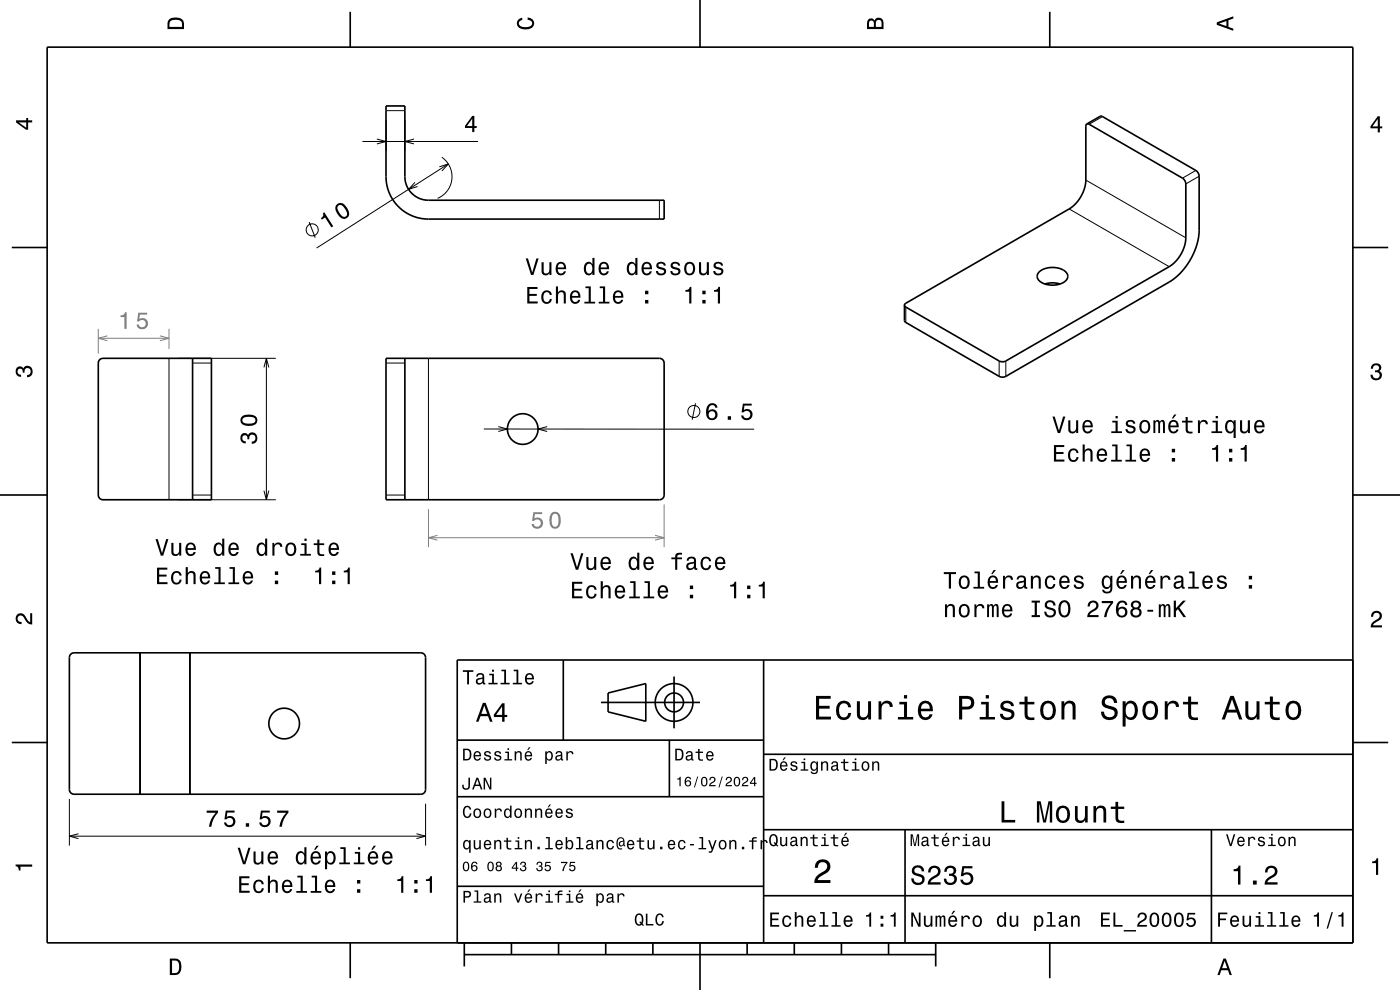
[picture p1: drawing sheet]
<svg xmlns="http://www.w3.org/2000/svg" width="297mm" height="210mm" viewBox="0 0 297 210" stroke-linecap="round" stroke-linejoin="round" font-family="sans-serif">
<path d="M20.9 69.8v5.2M35.9 69.8v4.2M90.9 108v8.1M140.9 107v9.1" fill="none" stroke="#808080" stroke-width=".21"/>
<g fill="none" stroke="#000" stroke-width=".21">
<path d="M81.9 25.5v6.5M81.9 23.5h4M85.9 25.5v6.5M93.7 33.4a5 5 0 0 1-.9 8.7M230.3 38.2l21.3 12.2M233.9 24.7l-2.8 1.7M253.7 36.2l-2.8 1.6M254.4 37.4l-2.8 1.6M139.9 42.5v4M226.8 44.3l21.2 12.3M35.9 76v30M37.9 76h20.6"/>
<path d="M40.9 77h4M81.9 77h4M90.9 76v30M192.2 65.1v3.3M212 76.6v3.2M213.4 76.6v3.2M102.6 91h57.4M105.7 90.5l1.9 .5-1.9 .5M116.1 90.5l-2 .5 2 .5M147.5 85.5l-.7 3.5M37.9 106h20.6M40.9 105h4"/>
<path d="M81.9 105h4M14.7 169.5v9.9M90.3 170.5v8.9"/>
<circle cx="147.2" cy="87.3" r="1.28"/>
</g>
<g fill="none" stroke="#000" stroke-width=".35">
<path d="M10 10h277v190h-277zM74.3 2.5v7.5M148.5 0v10M222.7 2.5v7.5M81.9 22.5h4v15a5 5 0 0 0 5 5h50v4h-50a9 9 0 0 1-9-9zM230.6 26.3l2.8-1.6 .3-.1 20 11.6 .5 .5 .2 .7v11.5l-.2 1.7-.5 2.1-1 2-1 1.7-1.4 1.7-2.3 1.7-34.6 20-.5 .2-.9-.2-19.9-11.4-.2-.4v-3.3M230.6 26.3l-.3 .4v11.5a7.8 7.8 0 0 1-3.5 6.1l-34.6 20-.3 .4M230.6 26.3l.5 .1 19.8 11.4 .3 .3 .4 .9v11.4a7.8 7.8 0 0 1-3.6 6.2l-34.6 20-.5 .1-.9-.1-19.9-11.5-.2-.4M2.5 52.5h7.5M220.4 57.7a4.5 4.5 0 0 1 5.9 .2 1.54 1.54 0 0 1-1.2 2.3 4.4 4.4 0 0 1-4.9-1l-.1-.8zM287 52.5h7.5M21.2 76.3l.7-.3h23v30h-23l-.8-.3-.2-.7v-28z"/>
<path d="M40.9 76v30M81.9 76h58l.5 .2 .4 .3 .1 .5v28l-.2 .6-.3 .3-.5 .1h-58zM85.9 76v30M221.7 60.2l1.5-.2 1.7 .2M0 105h10M287 105h10M15 138.7l.7-.2h73.9l.4 .3 .3 .7-.1 28.3-.2 .4-.7 .3-73.9-.1-.6-.4-.1-.5v-28zM29.7 138.5v30M40.3 138.5v30M119.5 140v17M162 140v60M287 140h-190v60"/>
<path d="M2.5 157.5h7.5M97 157h65M127.5 149h21M129 147l8-2v8l-8-2zM142 157v12M143 143.5v11M287 157.5h7.5M97 169h65M162 176h125M162 160h125M192 176v24M257 176v24"/>
<path d="M97 188h65M162 190h125M74.3 200v7.5M98.5 202.5h100M98.5 200v5M108.5 200v2.5M118.5 200v2.5M128.5 200v2.5M138.5 200v2.5M148.5 200v10M158.5 200v2.5M168.5 200v2.5"/>
<path d="M178.5 200v2.5M188.5 200v2.5M198.5 200v5M222.7 200v7.5"/>
<circle cx="110.9" cy="91" r="3.2"/>
<circle cx="60.3" cy="153.5" r="3.2"/>
<circle cx="143" cy="149" r="2"/>
<circle cx="143" cy="149" r="4"/>
</g>
<g fill="#000">
<path d="M36 4a2.18 2.18 0 0 0-.5 2.2h3.5v-1.2a1.43 1.43 0 0 0-1.7-1.3zM36.3 4.4a2.15 2.15 0 0 1 2.2 .3l.1 1h-2.6v-1z" fill-rule="evenodd"/>
<path d="M109.9 4.2l.9-.4v.4a.7 .7 0 0 0-.7 .5 .7 .7 0 0 0 .3 .8 1.7 1.7 0 0 0 2.5-.5 .9 .9 0 0 0-1-.8v-.5a1.24 1.24 0 0 1 1.4 1.1 1.24 1.24 0 0 1-1 1.4 2.22 2.22 0 0 1-2.5-.7l-.2-.5z" fill-rule="evenodd"/>
<path d="M184.2 4.2l-.3 .7v1.3h3.5v-1.3a.98 .98 0 0 0-.7-1.1 .98 .98 0 0 0-1.2 .6 .84 .84 0 0 0-1.3-.2zM184.5 4.5a.54 .54 0 0 1 .6-.1 .54 .54 0 0 1 .3 .6v.7h-1zM185.9 4.4a.62 .62 0 0 1 .8-.1 .62 .62 0 0 1 .3 .6v.8h-1.2z" fill-rule="evenodd"/>
<path d="M258.1 4.7v.6l3.5 1.2v-.4l-1-.4v-1.4l1-.4v-.4zM258.6 5l1.6-.5v1z" fill-rule="evenodd"/>
<path d="M3.4 25.5v.5l2.1 1.5h.5v-1.5h.8v-.5h-.8v-.5h-.4v.5zM4 26h1.6v1.1z" fill-rule="evenodd"/>
<path d="M292.3 24.7l-1.6 2.1v.4h1.6v.9h.4v-.9h.5v-.4h-.5v-2.1zM292.3 25.2v1.6h-1.1z" fill-rule="evenodd"/>
<path d="M291.1 77.4a1.08 1.08 0 0 1 1.4-.2 1.08 1.08 0 0 1 .4 1.2l-.3 .3a1.06 1.06 0 0 1 .5 1.3 1.06 1.06 0 0 1-1.2 .7 1.1 1.1 0 0 1-1.2-1.2h.5a.71 .71 0 0 0 1 .8 .71 .71 0 0 0 .1-1.3h-.6v-.4a.61 .61 0 0 0 .8-.3 .61 .61 0 0 0-.2-.8 .61 .61 0 0 0-.9 .2l-.1 .5h-.5z" fill-rule="evenodd"/>
<path d="M3.6 78a.86 .86 0 0 1 1.4 .2 1.06 1.06 0 0 1 1.2-.6 1.06 1.06 0 0 1 .7 1.2 1.1 1.1 0 0 1-1.2 1.2v-.4a.71 .71 0 0 0 .8-1 .71 .71 0 0 0-1.3-.1v.6h-.4a.61 .61 0 0 0-.3-.8 .61 .61 0 0 0-.8 .2 .61 .61 0 0 0 .2 .8l.6 .2v.4a1.15 1.15 0 0 1-1.2-.6 1.15 1.15 0 0 1 .3-1.3z" fill-rule="evenodd"/>
<path d="M150.3 85.8a2.39 2.39 0 0 0 .2 3.2 1.16 1.16 0 0 0 1.5-.3 1.16 1.16 0 0 0-.2-1.5 1.16 1.16 0 0 0-1.5 0 1.03 1.03 0 0 1 .8-1.3 .58 .58 0 0 1 .6 .6h.5a1.12 1.12 0 0 0-.7-.9 1.12 1.12 0 0 0-1.2 .2zM150.3 88a.75 .75 0 0 1 1.4 0 .75 .75 0 0 1-1.4 0zM154.4 88.3v.7h.7v-.7zM157.6 85.6l-.3 1.9h.4a.79 .79 0 0 1 1.2-.2 .79 .79 0 0 1 0 1.2 .79 .79 0 0 1-1.1-.1l-.1-.3h-.5a1.21 1.21 0 0 0 1.5 1.1 1.21 1.21 0 0 0 .8-1.7 1.21 1.21 0 0 0-1.7-.5l.1-1h1.6v-.4z" fill-rule="evenodd"/>
<path d="M121 117.4l1.2 3.5h.5l1.1-3.5h-.5l-.9 2.9-.9-2.9zM124.4 118.2v1.7a.89 .89 0 0 0 .6 1 .89 .89 0 0 0 1.1-.4v.4h.4v-2.7h-.5v1.5a.64 .64 0 0 1-.3 .8 .64 .64 0 0 1-.8-.3l-.1-2zM127.7 118.4a1.54 1.54 0 0 0 .8 2.6 1.06 1.06 0 0 0 1.1-.9h-.5l-.2 .3-.4 .2a.76 .76 0 0 1-.7-1h1.8a1.16 1.16 0 0 0-.5-1.3 1.16 1.16 0 0 0-1.4 .1zM128 118.7a.66 .66 0 0 1 .8-.2 .66 .66 0 0 1 .3 .8h-1.3zM133.6 118.4a1.58 1.58 0 0 0 .8 2.6l.4-.2 .4-.4v.5h.4v-3.7h-.4v1.4a.89 .89 0 0 0-1.6-.2zM134 118.7a.62 .62 0 0 1 .7-.2 .62 .62 0 0 1 .4 .6 1.12 1.12 0 0 1-.6 1.5 1.19 1.19 0 0 1-.5-1.9zM136.8 118.4a1.54 1.54 0 0 0 .8 2.6 1.07 1.07 0 0 0 1.1-.9h-.5l-.2 .3-.4 .2a.76 .76 0 0 1-.7-1h1.8a1.16 1.16 0 0 0-.5-1.3 1.16 1.16 0 0 0-1.4 .1zM137.1 118.7a.66 .66 0 0 1 .8-.2 .66 .66 0 0 1 .4 .8h-1.4zM142.4 118.2v.4h.8v2.3h.5v-2.3h1v-.4h-1v-.3l.3-.2h.7v-.4a1.04 1.04 0 0 0-1.5 .7v.2zM145.9 118.3l-.2 .6h.4a.55 .55 0 0 1 .7-.5 .55 .55 0 0 1 .3 .8h-.2a1 1 0 0 0-1 .3 1 1 0 0 0-.3 1 .93 .93 0 0 0 1.7 0l.1 .3 .5 .1v-.4h-.2v-1.6a1.02 1.02 0 0 0-.7-.8 1.02 1.02 0 0 0-1.1 .2zM146.1 119.8l1.1-.3a.77 .77 0 0 1-.2 .9 .77 .77 0 0 1-.9 .1l-.1-.4zM148.9 118.4a1.53 1.53 0 0 0 .9 2.6 1.06 1.06 0 0 0 1.1-1.1h-.5a.67 .67 0 0 1-.6 .7 .67 .67 0 0 1-.7-.6 1.11 1.11 0 0 1 .7-1.5 .59 .59 0 0 1 .6 .6h.5a1.09 1.09 0 0 0-.8-1 1.09 1.09 0 0 0-1.2 .3zM152 118.4a1.54 1.54 0 0 0 .8 2.6 1.06 1.06 0 0 0 1-.9h-.4l-.2 .3-.4 .2a.76 .76 0 0 1-.7-1h1.8a1.16 1.16 0 0 0-.5-1.3 1.16 1.16 0 0 0-1.4 .1zM152.3 118.7a.66 .66 0 0 1 .8-.2 .66 .66 0 0 1 .3 .8h-1.3z" fill-rule="evenodd"/>
<path d="M3.6 130.4a1.22 1.22 0 0 1 2 .7l.4 .6 .4 .3v-1.9h.4v2.4a1.8 1.8 0 0 1-1.7-1.4 .71 .71 0 0 0-.9-.5 .71 .71 0 0 0-.5 .8 .71 .71 0 0 0 .9 .5v.5a1.18 1.18 0 0 1-1.2-.7 1.18 1.18 0 0 1 .2-1.3z" fill-rule="evenodd"/>
<path d="M121.4 123.4v3.5h2.2v-.4h-1.8v-1.2h1.6v-.4h-1.6v-1.1h1.7v-.4zM124.6 124.5a1.53 1.53 0 0 0 .9 2.5 1.06 1.06 0 0 0 1.1-1.1h-.5a.67 .67 0 0 1-.6 .7 .67 .67 0 0 1-.7-.6 1.12 1.12 0 0 1 .7-1.5 .59 .59 0 0 1 .6 .6h.5a1.09 1.09 0 0 0-.8-1 1.09 1.09 0 0 0-1.2 .4zM127.4 123.3v3.6h.5v-1.6a.63 .63 0 0 1 .4-.7 .63 .63 0 0 1 .8 .3v2h.4v-1.8a.88 .88 0 0 0-.6-.9 .88 .88 0 0 0-1 .4v-1.3zM130.7 124.5a1.55 1.55 0 0 0 .8 2.5 1.07 1.07 0 0 0 1.1-.9h-.4l-.3 .4-.3 .1a.76 .76 0 0 1-.7-.9h1.7a1.17 1.17 0 0 0-.5-1.4 1.17 1.17 0 0 0-1.4 .2zM131.1 124.7a.66 .66 0 0 1 .8-.1 .66 .66 0 0 1 .3 .7h-1.3zM133.7 123.3v.4h.7v2.8h-.9v.4h2.2v-.4h-.9v-3.2zM136.7 123.3v.4h.7v2.8h-.9v.4h2.3v-.4h-.9v-3.2zM139.8 124.5a1.54 1.54 0 0 0 .8 2.5 1.07 1.07 0 0 0 1.1-.9h-.4l-.3 .4-.3 .1a.76 .76 0 0 1-.7-.9h1.7a1.17 1.17 0 0 0-.4-1.4 1.17 1.17 0 0 0-1.5 .2zM140.2 124.7a.66 .66 0 0 1 .8-.1 .66 .66 0 0 1 .3 .7h-1.3zM146.3 126.2v.7h.7v-.7zM146.3 124.2v.8h.7v-.8z" fill-rule="evenodd"/>
<path d="M154.9 124.1v.3h.8v2.5h.5v-3.5h-.4a.78 .78 0 0 1-.9 .7zM158.5 126.2v.7h.7v-.7zM158.5 124.2v.8h.7v-.8zM161 124.1v.3h.8v2.5h.4v-3.5h-.3a.77 .77 0 0 1-.9 .7z" fill-rule="evenodd"/>
<path d="M200.5 128.2v2.7h.4v-1.6a.63 .63 0 0 1 .4-.7 .63 .63 0 0 1 .8 .3v2h.5v-1.8a.89 .89 0 0 0-.6-1 .89 .89 0 0 0-1.1 .5v-.4zM203.7 128.5a1.53 1.53 0 0 0 .9 2.5 1.48 1.48 0 0 0 1.1-1.4 1.48 1.48 0 0 0-1.1-1.5l-.5 .1zM204 128.8a.67 .67 0 0 1 .7-.3 .67 .67 0 0 1 .5 .6 1.11 1.11 0 0 1-.6 1.5 1.17 1.17 0 0 1-.6-1.8zM206.7 128.2v2.7h.5v-1.5a.67 .67 0 0 1 .3-.8 .67 .67 0 0 1 .8 .2l.1 .2h.4a.89 .89 0 0 0-.7-.9 .89 .89 0 0 0-1 .5v-.4zM209.4 128.2v2.7h.4v-2.1l.4-.3 .2 .3v2.1h.4v-1.8a.5 .5 0 0 1 .4-.6l.2 .1v.4v1.9h.5v-1.9a.69 .69 0 0 0-.6-.9l-.5 .4-.2-.3-.3-.1-.5 .4v-.3zM212.8 128.5a1.54 1.54 0 0 0 .8 2.5 1.06 1.06 0 0 0 1.1-.9h-.4l-.2 .4-.4 .1a.76 .76 0 0 1-.7-.9h1.8a1.17 1.17 0 0 0-.5-1.4 1.17 1.17 0 0 0-1.5 .2zM213.2 128.7a.66 .66 0 0 1 .8-.1 .66 .66 0 0 1 .3 .7h-1.3zM218.9 127.4v.4h.6v2.7h-.6v.4h1.7v-.4h-.6v-2.7h.6v-.4zM221.9 127.6a.96 .96 0 0 0-.2 1.1 .96 .96 0 0 0 .9 .6 .78 .78 0 0 1 .9 .9 .84 .84 0 0 1-.9 .3 .84 .84 0 0 1-.6-.7h-.5a1.21 1.21 0 0 0 1.5 1.2 1.21 1.21 0 0 0 .7-1.8l-1.2-.4a.58 .58 0 0 1-.3-.8 .58 .58 0 0 1 .8-.2l.3 .1 .2 .5h.4a1.16 1.16 0 0 0-.7-1.1 1.16 1.16 0 0 0-1.3 .3zM224.9 127.8a2.53 2.53 0 0 0 .4 3.1 1.21 1.21 0 0 0 1.7-1 1.93 1.93 0 0 0-.9-2.6l-.8 .1zM225.5 127.8l.3-.1a1.7 1.7 0 0 1 .3 2.8l-.3 .1a1.69 1.69 0 0 1-.3-2.8zM231 127.7l-.3 1h.5a.7 .7 0 0 1 .5-.9 .7 .7 0 0 1 .9 .5 .7 .7 0 0 1-.5 .9 1.81 1.81 0 0 0-1.5 1.7h2.5v-.4h-1.9a2.23 2.23 0 0 1 1.4-1.2 1.13 1.13 0 0 0 .1-1.7 1.13 1.13 0 0 0-1.7 .1zM233.7 127.5v.4h2a5.2 5.2 0 0 0-1.5 3h.5a5.3 5.3 0 0 1 1.4-3v-.4zM237.3 127.7a2.4 2.4 0 0 0 .2 3.2 1.16 1.16 0 0 0 1.5-.3 1.16 1.16 0 0 0-.2-1.6 1.16 1.16 0 0 0-1.6 .1 1.03 1.03 0 0 1 .9-1.3 .58 .58 0 0 1 .6 .5h.5a1.12 1.12 0 0 0-.8-.9 1.12 1.12 0 0 0-1.1 .3zM237.2 129.9a.75 .75 0 0 1 1.5 0 .75 .75 0 0 1-1.5 0zM240.2 127.6a.83 .83 0 0 0 .2 1.4 1.11 1.11 0 0 0-.5 1.6 1.11 1.11 0 0 0 1.6 .3 1.03 1.03 0 0 0 .7-.9 1.03 1.03 0 0 0-.6-1 .88 .88 0 0 0 .4-1.1 .88 .88 0 0 0-1-.5zM240.3 129.9a.71 .71 0 0 1 1.4 0 .71 .71 0 0 1-1.4 0zM240.4 128.4a.6 .6 0 0 1 1.2 0 .6 .6 0 0 1-1.2 0zM243.4 129.4v.4h1.2v-.4zM245.8 128.2v2.7h.4l.1-2.1 .2-.3h.2l.2 .3v2.1h.4v-2.1l.3-.3 .2 .1 .1 .4v1.9h.4v-1.9a.69 .69 0 0 0-.5-.9l-.6 .4-.2-.3-.3-.1-.5 .4v-.3zM249 127.4v3.5h.5v-1.2l.4-.5 1.2 1.7h.5l-1.4-2 1.4-1.5h-.6l-1.5 1.6v-1.6z" fill-rule="evenodd"/>
<path d="M200.2 121.4v.4h1.1v3.1h.5v-3.1h1v-.4zM203.7 122.4a1.53 1.53 0 0 0 .9 2.6 1.48 1.48 0 0 0 1.1-1.5 1.48 1.48 0 0 0-1.1-1.4l-.5 .1zM204 122.7a.67 .67 0 0 1 .7-.2 .67 .67 0 0 1 .5 .5 1.11 1.11 0 0 1-.6 1.6 1.17 1.17 0 0 1-.6-1.9zM206.7 121.2v.4h.7v2.9h-.9v.4h2.3v-.4h-.9v-3.3zM210.8 120.9l-.5 .9h.3l.7-.9zM209.8 122.4a1.54 1.54 0 0 0 .8 2.6 1.06 1.06 0 0 0 1.1-.9h-.4l-.3 .3-.3 .2a.76 .76 0 0 1-.7-1h1.7a1.16 1.16 0 0 0-.4-1.3 1.16 1.16 0 0 0-1.5 .1zM210.2 122.7a.66 .66 0 0 1 .8-.2 .66 .66 0 0 1 .3 .8h-1.3zM212.8 122.1v2.8h.4v-1.6a.66 .66 0 0 1 .4-.8 .66 .66 0 0 1 .8 .3l.1 .2h.4a.89 .89 0 0 0-.7-.9 .89 .89 0 0 0-1 .5v-.5zM215.9 122.3l-.2 .6h.4a.55 .55 0 0 1 .7-.5 .55 .55 0 0 1 .3 .8h-.2a1.13 1.13 0 0 0-1.3 .9 .73 .73 0 0 0 .8 .8l.4-.1 .5-.3 .1 .3 .5 .1v-.4h-.2v-1.6a1.02 1.02 0 0 0-1.8-.6zM216.1 123.8l1.1-.3a.77 .77 0 0 1-.2 .9 .77 .77 0 0 1-.9 0zM218.7 122.1v2.8h.4v-1.6a.63 .63 0 0 1 .4-.8 .63 .63 0 0 1 .8 .4v2h.5v-1.8a.89 .89 0 0 0-.6-1 .89 .89 0 0 0-1.1 .5v-.5zM222 122.4a1.53 1.53 0 0 0 .8 2.6 1.05 1.05 0 0 0 1.1-1.1h-.4a.67 .67 0 0 1-.7 .7 .67 .67 0 0 1-.7-.6 1.12 1.12 0 0 1 .7-1.6 .59 .59 0 0 1 .6 .6h.5a1.09 1.09 0 0 0-.8-.9 1.09 1.09 0 0 0-1.1 .3zM225 122.4a1.54 1.54 0 0 0 .8 2.6 1.06 1.06 0 0 0 1.1-.9h-.5l-.2 .3-.4 .2a.76 .76 0 0 1-.7-1h1.8a1.16 1.16 0 0 0-.5-1.3 1.16 1.16 0 0 0-1.4 .1zM225.3 122.7a.66 .66 0 0 1 .8-.2 .66 .66 0 0 1 .4 .8h-1.4zM228.1 122.3a.76 .76 0 0 0-.2 .8 .76 .76 0 0 0 .7 .5l.9 .4a.63 .63 0 0 1-.6 .6 .63 .63 0 0 1-.7-.6h-.4a1.07 1.07 0 0 0 1.2 .9 1.07 1.07 0 0 0 .9-1.2l-.4-.3-1.1-.3a.54 .54 0 0 1 .4-.7 .54 .54 0 0 1 .6 .5h.5a1.03 1.03 0 0 0-.7-.9 1.03 1.03 0 0 0-1.1 .3zM234 122.4a1.57 1.57 0 0 0 .8 2.6l.4-.2 .4-.4a.73 .73 0 0 1-.4 1.1 .73 .73 0 0 1-1-.4h-.4a1.1 1.1 0 0 0 1.3 .8 1.1 1.1 0 0 0 .9-1.2v-2.6h-.4v.5l-.4-.4a.89 .89 0 0 0-1.2 .2zM234.3 122.7a.63 .63 0 0 1 .7-.2 .63 .63 0 0 1 .5 .6 1.11 1.11 0 0 1-.7 1.5 1.2 1.2 0 0 1-.5-1.9zM238.1 120.9l-.5 .9h.3l.7-.9zM237.1 122.4a1.54 1.54 0 0 0 .8 2.6 1.06 1.06 0 0 0 1.1-.9h-.4l-.2 .3-.4 .2a.76 .76 0 0 1-.7-1h1.8a1.16 1.16 0 0 0-.5-1.3 1.16 1.16 0 0 0-1.5 .1zM237.5 122.7a.66 .66 0 0 1 .8-.2 .66 .66 0 0 1 .3 .8h-1.3zM239.9 122.1v2.8h.5v-1.6a.63 .63 0 0 1 .4-.8 .63 .63 0 0 1 .8 .4v2h.4v-1.8a.89 .89 0 0 0-.6-1 .89 .89 0 0 0-1 .5v-.5zM244.2 120.9l-.5 .9h.3l.7-.9zM243.2 122.4a1.54 1.54 0 0 0 .8 2.6 1.06 1.06 0 0 0 1.1-.9h-.4l-.3 .3-.3 .2a.76 .76 0 0 1-.7-1h1.7a1.16 1.16 0 0 0-.4-1.3 1.16 1.16 0 0 0-1.5 .1zM243.6 122.7a.66 .66 0 0 1 .8-.2 .66 .66 0 0 1 .3 .8h-1.3zM246.2 122.1v2.8h.4v-1.6a.67 .67 0 0 1 .4-.8 .67 .67 0 0 1 .8 .3l.1 .2h.4a.89 .89 0 0 0-.7-.9 .89 .89 0 0 0-1 .5v-.5zM249.3 122.3l-.2 .6h.4a.55 .55 0 0 1 .6-.5 .55 .55 0 0 1 .4 .8h-.2a1 1 0 0 0-1 .2 1 1 0 0 0-.3 1.1 .94 .94 0 0 0 1.7 0l.1 .3 .5 .1v-.4h-.2v-1.6a1.02 1.02 0 0 0-1.8-.6zM249.5 123.8l1.1-.3a.77 .77 0 0 1-.2 .9 .77 .77 0 0 1-.9 0l-.1-.3zM252.3 121.2v.4h.7v2.9h-.9v.4h2.2v-.4h-.9v-3.3zM255.4 122.4a1.54 1.54 0 0 0 .8 2.6 1.06 1.06 0 0 0 1-.9h-.4l-.2 .3-.4 .2a.76 .76 0 0 1-.7-1h1.8a1.16 1.16 0 0 0-.5-1.3 1.16 1.16 0 0 0-1.4 .1zM255.7 122.7a.66 .66 0 0 1 .8-.2 .66 .66 0 0 1 .3 .8h-1.3zM258.4 122.3a.76 .76 0 0 0-.2 .8 .76 .76 0 0 0 .7 .5l.9 .4a.63 .63 0 0 1-.6 .6 .63 .63 0 0 1-.6-.6h-.5a1.07 1.07 0 0 0 1.2 .9 1.07 1.07 0 0 0 .9-1.2l-.4-.3-1.1-.3a.54 .54 0 0 1 .5-.7 .54 .54 0 0 1 .6 .5h.4a1.03 1.03 0 0 0-.7-.9 1.03 1.03 0 0 0-1.1 .3zM264.9 124.1v.8h.7v-.8zM264.9 122.1v.8h.7v-.8z" fill-rule="evenodd"/>
<path d="M291.2 129.9a1.18 1.18 0 0 1 1.9 .3 1.18 1.18 0 0 1-1 1.7l-.5 .3-.3 .5h1.9v.4h-2.4a1.8 1.8 0 0 1 1.4-1.8 .71 .71 0 0 0 .5-.8 .71 .71 0 0 0-.9-.5 .71 .71 0 0 0-.5 .8h-.4z" fill-rule="evenodd"/>
<path d="M98.2 158.8v2.5h.9a1.37 1.37 0 0 0 .7-2.2 1.56 1.56 0 0 0-1.6-.3zM98.6 159.1a.98 .98 0 0 1 1.1 .7 .98 .98 0 0 1-.6 1.2h-.5zM100.7 159.6a1.04 1.04 0 0 0-.2 1.2 1.04 1.04 0 0 0 1 .5l.5-.5h-.3l-.4 .3a.54 .54 0 0 1-.5-.7h1.3a.83 .83 0 0 0-.4-.9 .83 .83 0 0 0-1 .1zM100.9 159.7l.2-.1a.47 .47 0 0 1 .5 .1 .47 .47 0 0 1 .1 .5h-.9zM102.9 159.5l-.2 .1a.69 .69 0 0 0 .9 .9l.2 .1a.43 .43 0 0 1-.4 .5 .43 .43 0 0 1-.4-.4h-.3a.74 .74 0 0 0 .9 .7 .74 .74 0 0 0 .5-1l-1-.4a.38 .38 0 0 1 .3-.5 .38 .38 0 0 1 .4 .4h.3a.78 .78 0 0 0-1.2-.4zM105.1 159.5l-.2 .1a.69 .69 0 0 0 .9 .9l.2 .1a.43 .43 0 0 1-.4 .5 .43 .43 0 0 1-.5-.4h-.3a.74 .74 0 0 0 .9 .7 .74 .74 0 0 0 .5-1l-.9-.4a.38 .38 0 0 1 .3-.5 .38 .38 0 0 1 .4 .4h.3a.77 .77 0 0 0-1.2-.4zM107.2 159.4v.3h.5v1.3h-.7v.3h1.6v-.3h-.6v-1.6zM107.7 158.7v.4h.3v-.4zM109.2 159.4v1.9h.3v-1.1a.45 .45 0 0 1 .4-.6 .45 .45 0 0 1 .5 .5v1.2h.3v-1.3a.63 .63 0 0 0-.5-.7 .63 .63 0 0 0-.7 .4v-.3zM112.2 158.5l-.4 .6h.3l.5-.6zM111.5 159.6a1.04 1.04 0 0 0-.2 1.2 1.04 1.04 0 0 0 1.1 .5l.5-.5h-.3l-.5 .3a.54 .54 0 0 1-.5-.7h1.3a.83 .83 0 0 0-.4-.9 .83 .83 0 0 0-1 .1zM111.8 159.7l.1-.1a.48 .48 0 0 1 .5 .1 .48 .48 0 0 1 .2 .5h-1zM115.7 159.4v2.7h.3v-1.1a.66 .66 0 0 0 .7 .4 .66 .66 0 0 0 .5-.6 .91 .91 0 0 0 0-1.1 .91 .91 0 0 0-1-.3l-.2 .3v-.3zM116.1 159.8a.45 .45 0 0 1 .5-.2 .45 .45 0 0 1 .3 .4 .65 .65 0 0 1 .1 .8 .65 .65 0 0 1-.7 .2 .98 .98 0 0 1-.2-1.2zM118.1 159.5l-.2 .4h.3a.39 .39 0 0 1 .4-.3 .39 .39 0 0 1 .3 .5h-.1a.65 .65 0 0 0-1 .4 .65 .65 0 0 0 .6 .9l.6-.3 .1 .2h.4v-.2l-.2-.1v-1.1a.72 .72 0 0 0-.5-.6 .72 .72 0 0 0-.7 .2zM118.2 160.6l.8-.3a.55 .55 0 0 1-.2 .7 .55 .55 0 0 1-.6 0zM120.1 159.4v1.9h.4v-1.1a.47 .47 0 0 1 .2-.6 .47 .47 0 0 1 .6 .2v.2h.4a.64 .64 0 0 0-.5-.7 .64 .64 0 0 0-.8 .4v-.3z" fill-rule="evenodd"/>
<path d="M98.2 142.2v.3h.9v2.7h.4v-2.7h.9v-.3zM101.3 143l-.3 .5h.4a.47 .47 0 0 1 .5-.4 .47 .47 0 0 1 .4 .6l-.2 .1a.84 .84 0 0 0-1 .2 .84 .84 0 0 0 0 1.1 .9 .9 0 0 0 1.3-.2l.1 .2 .5 .1v-.3l-.3-.1v-1.3a.87 .87 0 0 0-1.4-.5zM101.4 144.3l.9-.3a.66 .66 0 0 1-.1 .7 .66 .66 0 0 1-.8 .1zM103.8 142.9v.3h.6v1.6h-.8v.4h2v-.4h-.8v-1.9zM104.4 142.1v.4h.4v-.4zM106.4 142.1v.3h.6v2.4h-.8v.4h1.9v-.4h-.7v-2.7zM109 142.1v.3h.6v2.4h-.8v.4h1.9v-.4h-.7v-2.7zM111.6 143.1a1.32 1.32 0 0 0 .7 2.1 .9 .9 0 0 0 .9-.7h-.3l-.2 .3-.4 .1a.65 .65 0 0 1-.6-.8h1.6a1 1 0 0 0-.4-1.2 1 1 0 0 0-1.3 .2zM111.9 143.3a.57 .57 0 0 1 .7-.1 .57 .57 0 0 1 .3 .6h-1.2z" fill-rule="evenodd"/>
<path d="M102.4 149.1l-1.4 4h.5l.4-1.2h1.6l.4 1.2h.6l-1.5-4zM102.7 149.7l.7 1.7h-1.3zM106.5 149.2l-1.7 2.4v.5h1.7v1h.5v-1h.6v-.5h-.6v-2.4zM106.5 149.9v1.7h-1.3z" fill-rule="evenodd"/>
<path d="M143.2 158.8v2.5h.9a1.37 1.37 0 0 0 .7-2.2 1.56 1.56 0 0 0-1.6-.3zM143.6 159.1a.98 .98 0 0 1 1.1 .7 .98 .98 0 0 1-.6 1.2h-.5zM145.7 159.5l-.2 .4h.3a.39 .39 0 0 1 .5-.3 .39 .39 0 0 1 .3 .5h-.2a.65 .65 0 0 0-.9 .4 .65 .65 0 0 0 .5 .9l.7-.3v.2h.4v-.2l-.1-.1-.1-1.1a.73 .73 0 0 0-.4-.6 .73 .73 0 0 0-.8 .2zM145.8 160.6l.8-.3a.55 .55 0 0 1-.1 .7 .55 .55 0 0 1-.7 0zM148.1 158.9v.5h-.5v.3h.5v1.3a.75 .75 0 0 0 1 .4v-.3a.48 .48 0 0 1-.7-.3v-1.1h.7v-.3h-.7v-.5zM150 159.6a1.04 1.04 0 0 0-.2 1.2 1.04 1.04 0 0 0 1.1 .5l.5-.5h-.4l-.4 .3a.54 .54 0 0 1-.5-.7h1.3a.83 .83 0 0 0-.4-.9 .83 .83 0 0 0-1 .1zM150.3 159.7l.1-.1a.48 .48 0 0 1 .5 .1 .48 .48 0 0 1 .2 .5h-1z" fill-rule="evenodd"/>
<path d="M173.1 147.6v5h3.2v-.6h-2.5v-1.7h2.2v-.6h-2.2v-1.5h2.4v-.6zM177.8 149.2a2.59 2.59 0 0 0 .5 3.4 1.58 1.58 0 0 0 2.3-1.4h-.6a.95 .95 0 0 1-.9 1 .95 .95 0 0 1-1-.9 1.59 1.59 0 0 1 .9-2.1 .85 .85 0 0 1 .9 .8h.7a1.56 1.56 0 0 0-1.1-1.3 1.56 1.56 0 0 0-1.7 .5zM181.8 148.8v2.5a1.27 1.27 0 0 0 .9 1.4 1.27 1.27 0 0 0 1.5-.7v.6h.6v-3.8h-.6v2.2a.92 .92 0 0 1-.6 1.1 .92 .92 0 0 1-1.2-.4v-2.9zM186.4 148.8v3.8h.6v-2.2a.95 .95 0 0 1 .5-1.1 .95 .95 0 0 1 1.2 .3l.1 .4h.6a1.28 1.28 0 0 0-1-1.4 1.28 1.28 0 0 0-1.4 .8v-.6zM190.8 148.9v.5h1v2.7h-1.3v.5h3.2v-.5h-1.3v-3.2zM191.8 147.4v.8h.6v-.8zM195.1 149.2a2.62 2.62 0 0 0 .5 3.4 1.57 1.57 0 0 0 2.2-1.1h-.6l-.3 .5-.5 .2a1.08 1.08 0 0 1-1-1.3h2.5a1.66 1.66 0 0 0-.7-2 1.66 1.66 0 0 0-2.1 .3zM195.6 149.5a.94 .94 0 0 1 1.2-.2 .94 .94 0 0 1 .5 1h-1.9zM203.5 147.6v5h.6v-2.1h.8a1.47 1.47 0 0 0 1.8-1.2 1.47 1.47 0 0 0-1.5-1.7zM204.1 148.2a1.6 1.6 0 0 1 1.8 .5 .86 .86 0 0 1 0 .9 .86 .86 0 0 1-.9 .3h-.9zM208.1 148.9v.5h1v2.7h-1.3v.5h3.3v-.5h-1.3v-3.2zM209.1 147.4v.8h.7v-.8zM212.6 148.9a1.08 1.08 0 0 0-.3 1.2 1.08 1.08 0 0 0 1 .7l1.1 .4a.57 .57 0 0 1 .2 .6 .57 .57 0 0 1-.5 .4 .96 .96 0 0 1-1.4-.8h-.6a1.6 1.6 0 0 0 1.3 1.4 1.6 1.6 0 0 0 1.7-.8 1.13 1.13 0 0 0-1-1.6l-1.1-.3-.2-.4a.87 .87 0 0 1 .9-.5 .87 .87 0 0 1 .8 .6h.6a1.41 1.41 0 0 0-2.1-1.1zM217.4 147.8v1.1h-1.1v.5h1.1v2.6l.2 .4 .4 .3h1.4v-.5a.97 .97 0 0 1-1.4-.5v-2.3h1.4v-.5h-1.4v-1.1zM221.1 149.2a2.56 2.56 0 0 0 .5 3.4 1.72 1.72 0 0 0 1.8-.2 1.72 1.72 0 0 0 .6-1.7 1.7 1.7 0 0 0-.9-1.9 1.7 1.7 0 0 0-2 .4zM221.6 149.6a.96 .96 0 0 1 1-.4 .96 .96 0 0 1 .7 .8 1.59 1.59 0 0 1-1 2.2 1.19 1.19 0 0 1-1-1.5zM225.2 148.8v3.8h.6v-2.2a.97 .97 0 0 1 .5-1.1 .97 .97 0 0 1 1.1 .2l.1 .7v2.4h.7v-2.5a1.27 1.27 0 0 0-.9-1.4 1.27 1.27 0 0 0-1.5 .6v-.5zM234.1 147.9a1.38 1.38 0 0 0-.3 1.5 1.38 1.38 0 0 0 1.3 .9 1.25 1.25 0 0 1 1.4 .9 1.15 1.15 0 0 1-1.3 .9 1.15 1.15 0 0 1-1-1.1h-.7a1.8 1.8 0 0 0 1.7 1.8 1.8 1.8 0 0 0 1.9-1.6 1.46 1.46 0 0 0-1.5-1.4l-.6-.2a.83 .83 0 0 1-.5-1.1 .83 .83 0 0 1 1.2-.3l.5 .5 .1 .4h.7a1.67 1.67 0 0 0-1-1.6 1.67 1.67 0 0 0-1.9 .4zM238.2 148.8v5.3h.6v-2.1a1.32 1.32 0 0 0 1.4 .7 1.32 1.32 0 0 0 1.1-1.1 2.43 2.43 0 0 0-.8-2.8 1.21 1.21 0 0 0-1.7 .5v-.5zM239.1 149.6a.9 .9 0 0 1 .9-.4 .9 .9 0 0 1 .7 .8 1.61 1.61 0 0 1-.9 2.2 1.18 1.18 0 0 1-1-1.5zM242.8 149.2a2.56 2.56 0 0 0 .5 3.4 1.72 1.72 0 0 0 1.8-.2 1.72 1.72 0 0 0 .6-1.7 1.7 1.7 0 0 0-.9-1.9 1.7 1.7 0 0 0-2 .4zM243.3 149.6a.96 .96 0 0 1 1-.4 .96 .96 0 0 1 .7 .8 1.59 1.59 0 0 1-1 2.2 1.19 1.19 0 0 1-1-1.5zM247.1 148.8v3.8h.6v-2.2a.95 .95 0 0 1 .5-1.1 .95 .95 0 0 1 1.2 .3l.1 .4h.6a1.28 1.28 0 0 0-1-1.4 1.28 1.28 0 0 0-1.4 .8v-.6zM252 147.8v1.1h-1v.5h1l.1 2.6 .2 .4 .4 .3h1.4v-.5a.97 .97 0 0 1-1.4-.5v-2.3h1.4v-.5h-1.4v-1.1zM261 147.6l-1.8 5h.6l.6-1.4h2l.5 1.4h.7l-1.9-5zM261.4 148.3l.7 2.2h-1.5zM264.2 148.8v2.5a1.27 1.27 0 0 0 .9 1.4 1.27 1.27 0 0 0 1.5-.7v.6h.6v-3.8h-.6v2.2a.92 .92 0 0 1-.6 1.1 .92 .92 0 0 1-1.1-.4l-.1-2.9zM269.4 147.8v1.1h-1.1v.5h1.1v2.6l.2 .4 .4 .3 .7 .1 .8-.1v-.5a.97 .97 0 0 1-1.4-.5l-.1-2.3h1.5v-.5h-1.5v-1.1zM273.1 149.2a2.56 2.56 0 0 0 .6 3.4 1.72 1.72 0 0 0 1.8-.2 1.72 1.72 0 0 0 .6-1.7 1.7 1.7 0 0 0-.9-1.9 1.7 1.7 0 0 0-2.1 .4zM273.6 149.6a.96 .96 0 0 1 1-.4 .96 .96 0 0 1 .7 .8 1.59 1.59 0 0 1-.9 2.2 1.19 1.19 0 0 1-1.1-1.5z" fill-rule="evenodd"/>
<path d="M99.4 165v1.6a.53 .53 0 0 1-.6 .6 .53 .53 0 0 1-.4-.7h-.3a.84 .84 0 0 0 .7 1.1 .84 .84 0 0 0 .9-.9v-1.7zM101.1 165l-.9 2.5h.3l.3-.8h1l.2 .8h.4l-1-2.5zM101.3 165.3l.3 1.1h-.7zM102.6 165v2.5h.3v-2.1l1 2.1h.3v-2.5h-.3v2l-.9-2z" fill-rule="evenodd"/>
<path d="M98.4 178.4a1.07 1.07 0 0 0-.2 1.1 1.07 1.07 0 0 0 .9 .7l.4-.3v1h.3v-2.7h-.3v.3l-.2-.3a.66 .66 0 0 0-.9 .2zM98.7 178.6a.44 .44 0 0 1 .5-.2 .44 .44 0 0 1 .3 .5 .65 .65 0 0 1 0 .7 .65 .65 0 0 1-.7 .3l-.2-.4zM100.5 178.2v1.3a.63 .63 0 0 0 .4 .7 .63 .63 0 0 0 .8-.3v.3h.3v-2h-.3v1.1a.46 .46 0 0 1-.3 .6 .46 .46 0 0 1-.6-.2v-1.5zM102.8 178.4a1.04 1.04 0 0 0-.1 1.2 1.04 1.04 0 0 0 1 .6l.5-.6h-.3l-.5 .3a.54 .54 0 0 1-.4-.6h1.2a.83 .83 0 0 0-.3-1 .83 .83 0 0 0-1.1 .1zM103.1 178.6l.1-.1a.47 .47 0 0 1 .5 0 .47 .47 0 0 1 .2 .5h-.9zM104.8 178.2v2h.4v-1.2a.45 .45 0 0 1 .2-.5 .45 .45 0 0 1 .6 .2v1.5h.3v-1.3a.63 .63 0 0 0-.4-.7 .63 .63 0 0 0-.8 .3v-.3zM107.4 177.7v.6h-.5v.3h.5l.1 1.2a.75 .75 0 0 0 1 .4v-.3a.49 .49 0 0 1-.7-.2v-1.1h.7v-.3h-.7v-.6zM109.3 178.3v.3h.5v1.3h-.6v.3h1.6v-.3h-.6v-1.6zM109.8 177.6v.3h.4v-.3zM111.4 178.2v2h.3v-1.2a.45 .45 0 0 1 .2-.5 .45 .45 0 0 1 .6 .2v1.5h.4v-1.3a.63 .63 0 0 0-.5-.7 .63 .63 0 0 0-.7 .3v-.3zM114 179.6v.6h.5v-.6zM115.8 177.6v.2h.5v2.1h-.6v.3h1.6v-.3h-.7v-2.3zM118 178.4a1.04 1.04 0 0 0-.2 1.2 1.04 1.04 0 0 0 1.1 .6l.5-.6h-.3l-.5 .3a.54 .54 0 0 1-.5-.6h1.3a.83 .83 0 0 0-.3-1 .83 .83 0 0 0-1.1 .1zM118.3 178.6l.1-.1a.47 .47 0 0 1 .5 0 .47 .47 0 0 1 .2 .5h-1zM120 177.6v2.6h.3v-.3a.66 .66 0 0 0 .7 .3 .66 .66 0 0 0 .6-.6 .9 .9 0 0 0 0-1 .9 .9 0 0 0-1-.4l-.3 .3v-.9zM120.5 178.6a.45 .45 0 0 1 .4-.2 .45 .45 0 0 1 .4 .5v.3a.6 .6 0 0 1-.5 .7 .84 .84 0 0 1-.3-1.3zM122.3 177.6v.2h.5v2.1h-.6v.3h1.6v-.3h-.7v-2.3zM124.6 178.3l-.2 .5h.3a.39 .39 0 0 1 .4-.4 .39 .39 0 0 1 .3 .6h-.1a.65 .65 0 0 0-1 .4 .65 .65 0 0 0 .6 .8l.6-.3 .1 .2 .4 .1v-.3h-.2v-1.2a.73 .73 0 0 0-1.2-.4zM124.7 179.4l.8-.2a.55 .55 0 0 1-.2 .6 .55 .55 0 0 1-.6 .1zM126.5 178.2v2h.3v-1.2a.45 .45 0 0 1 .3-.5 .45 .45 0 0 1 .6 .2v1.5h.3v-1.3a.63 .63 0 0 0-.4-.7 .63 .63 0 0 0-.8 .3v-.3zM128.9 178.4a1.04 1.04 0 0 0-.2 1.2 1.04 1.04 0 0 0 1.1 .6l.4-.4v-.3h-.3l-.3 .4a.72 .72 0 0 1-.6-.7 .72 .72 0 0 1 .7-.7l.2 .4h.3a.78 .78 0 0 0-.5-.7 .78 .78 0 0 0-.8 .2zM131.1 177.8a1.87 1.87 0 0 0 .2 2.3l.7 .1v-.3a.62 .62 0 0 1-.9-.5 1.21 1.21 0 0 1 .6-1.6l.4 .1 .1 .4a.7 .7 0 0 0-.9 .4 .7 .7 0 0 0 .2 .8h.5l.2-.2 .1 .2h.3l-.1-.3a1.2 1.2 0 0 0-.8-1.6zM131.6 178.7l.6-.2-.1 .7-.5 .1zM133.2 178.4a1.04 1.04 0 0 0-.2 1.2 1.04 1.04 0 0 0 1.1 .6l.4-.6h-.3l-.4 .3a.54 .54 0 0 1-.5-.6h1.3a.83 .83 0 0 0-.4-1 .83 .83 0 0 0-1 .1zM133.4 178.6l.2-.1a.47 .47 0 0 1 .5 0 .47 .47 0 0 1 .2 .5h-1zM135.6 177.7v.6h-.5v.3h.5l.1 1.2a.75 .75 0 0 0 1 .4v-.3a.49 .49 0 0 1-.7-.2l-.1-1.1h.8v-.3h-.8v-.6zM137.4 178.2v1.3a.63 .63 0 0 0 .4 .7 .63 .63 0 0 0 .8-.3v.3h.3v-2h-.4v1.1a.46 .46 0 0 1-.2 .6 .46 .46 0 0 1-.6-.2v-1.5zM140 179.6v.6h.5v-.6zM141.9 178.4a1.04 1.04 0 0 0-.2 1.2 1.04 1.04 0 0 0 1 .6l.5-.6h-.3l-.4 .3a.54 .54 0 0 1-.5-.6h1.3a.83 .83 0 0 0-.4-1 .83 .83 0 0 0-1 .1zM142.1 178.6l.2-.1a.48 .48 0 0 1 .5 0 .48 .48 0 0 1 .1 .5h-.9zM144 178.4a1.04 1.04 0 0 0-.1 1.2 1.04 1.04 0 0 0 1 .6l.5-.4v-.3h-.3l-.3 .4a.72 .72 0 0 1-.7-.7 .72 .72 0 0 1 .7-.7l.3 .4h.3a.78 .78 0 0 0-.5-.7 .78 .78 0 0 0-.9 .2zM146.4 179v.3h.8v-.3zM148.4 177.6v.2h.4v2.1h-.6v.3h1.6v-.3h-.6v-2.3zM150.2 178.2l.8 2.1-.2 .3h-.4v.3a.63 .63 0 0 0 .8-.5l.8-2.2h-.3l-.6 1.6-.5-1.6zM152.7 178.4a1.04 1.04 0 0 0-.2 1.2 1.04 1.04 0 0 0 1.1 .6 1.04 1.04 0 0 0 .5-1.3 1.04 1.04 0 0 0-1.2-.7zM152.9 178.6a.48 .48 0 0 1 .5-.2 .48 .48 0 0 1 .4 .5 .66 .66 0 0 1 0 .7 .66 .66 0 0 1-.7 .3 .97 .97 0 0 1-.2-1.3zM154.7 178.2v2h.3v-1.2a.45 .45 0 0 1 .3-.5 .45 .45 0 0 1 .6 .2v1.5h.3v-1.3a.63 .63 0 0 0-.4-.7 .63 .63 0 0 0-.8 .3v-.3zM157.4 179.6v.6h.5v-.6zM158.9 178.3v.3h.6v1.6h.3v-1.6h.7v-.3h-.7v-.3l.7-.1v-.3a.68 .68 0 0 0-.7 0 .68 .68 0 0 0-.3 .7zM161.3 178.2v2h.4v-1.2a.47 .47 0 0 1 .2-.5 .47 .47 0 0 1 .6 .2v.1h.4a.64 .64 0 0 0-.5-.6 .64 .64 0 0 0-.8 .3v-.3z" fill-rule="evenodd"/>
<path d="M98.4 171.2a1.45 1.45 0 0 0 .7 2.3 .94 .94 0 0 0 .9-1h-.3a.59 .59 0 0 1-.8 .7 1.31 1.31 0 0 1 .2-2l.3 .1 .2 .4h.4a.85 .85 0 0 0-.6-.8 .85 .85 0 0 0-1 .3zM100.6 171.7a1.04 1.04 0 0 0-.1 1.3 1.04 1.04 0 0 0 1.1 .5 1.04 1.04 0 0 0 .5-1.3 1.04 1.04 0 0 0-1.2-.7zM100.9 171.9a.48 .48 0 0 1 .5-.1 .48 .48 0 0 1 .3 .4 .66 .66 0 0 1 0 .7 .66 .66 0 0 1-.7 .3 .98 .98 0 0 1-.1-1.3zM102.8 171.7a1.04 1.04 0 0 0-.2 1.3 1.04 1.04 0 0 0 1.2 .5 1.04 1.04 0 0 0 .5-1.3 1.04 1.04 0 0 0-1.2-.7zM103 171.9a.48 .48 0 0 1 .5-.1 .48 .48 0 0 1 .4 .4 .66 .66 0 0 1 0 .7 .66 .66 0 0 1-.7 .3 .97 .97 0 0 1-.2-1.3zM105 171.5v2h.3v-1.1a.47 .47 0 0 1 .2-.6 .47 .47 0 0 1 .6 .2l.1 .1h.3a.64 .64 0 0 0-.5-.6 .64 .64 0 0 0-.7 .4v-.4zM107.1 171.7a1.06 1.06 0 0 0-.2 1.2 1.06 1.06 0 0 0 .9 .6l.4-.3v.3h.3v-2.6h-.3v.9a.63 .63 0 0 0-1.1-.1zM107.4 171.9a.44 .44 0 0 1 .4-.1 .44 .44 0 0 1 .4 .4 .65 .65 0 0 1 0 .7 .65 .65 0 0 1-.7 .3l-.2-.4zM109.3 171.7a1.04 1.04 0 0 0-.1 1.3 1.04 1.04 0 0 0 1.1 .5 1.04 1.04 0 0 0 .5-1.3 1.04 1.04 0 0 0-1.2-.7zM109.5 171.9a.48 .48 0 0 1 .6-.1 .48 .48 0 0 1 .3 .4 .66 .66 0 0 1 0 .7 .66 .66 0 0 1-.7 .3 .98 .98 0 0 1-.2-1.3zM111.4 171.5v2h.3v-1.1a.45 .45 0 0 1 .3-.7 .45 .45 0 0 1 .5 .6v1.2h.4v-1.3a.63 .63 0 0 0-.5-.7 .63 .63 0 0 0-.7 .3v-.3zM113.5 171.5v2h.3v-1.1a.45 .45 0 0 1 .3-.6 .45 .45 0 0 1 .6 .2v1.5h.3v-1.3a.63 .63 0 0 0-.4-.7 .63 .63 0 0 0-.8 .3v-.3zM116.5 170.7l-.3 .6h.2l.5-.6zM115.9 171.7a1.04 1.04 0 0 0-.2 1.2 1.04 1.04 0 0 0 1 .6l.5-.6h-.3l-.4 .4a.54 .54 0 0 1-.5-.7h1.2a.83 .83 0 0 0-.3-1 .83 .83 0 0 0-1 .1zM116.1 171.9l.2-.1a.47 .47 0 0 1 .4 .1 .47 .47 0 0 1 .2 .4h-.9zM118 171.7a1.04 1.04 0 0 0-.2 1.2 1.04 1.04 0 0 0 1.1 .6l.5-.6h-.3l-.5 .4a.53 .53 0 0 1-.5-.7h1.3a.83 .83 0 0 0-.3-1 .83 .83 0 0 0-1.1 .1zM118.3 171.9l.1-.1a.47 .47 0 0 1 .5 .1 .47 .47 0 0 1 .2 .4h-1zM120.2 171.6l-.1 .2a.69 .69 0 0 0 .8 .9l.3 .1a.43 .43 0 0 1-.4 .5 .43 .43 0 0 1-.5-.4h-.3a.74 .74 0 0 0 .9 .7 .74 .74 0 0 0 .5-1.1l-1-.3a.38 .38 0 0 1 .3-.5 .38 .38 0 0 1 .5 .3h.3a.77 .77 0 0 0-1.3-.4z" fill-rule="evenodd"/>
<path d="M143.7 165.1v.3h.4v1.4h.3v-2zM145.5 164.9a1.37 1.37 0 0 0 .1 1.9 .66 .66 0 0 0 .9-.2 .66 .66 0 0 0-.1-.9 .66 .66 0 0 0-.9 0 .59 .59 0 0 1 .5-.7l.4 .3h.2a.64 .64 0 0 0-.4-.5 .64 .64 0 0 0-.7 .1zM145.5 166.2a.45 .45 0 0 1 .9 0 .45 .45 0 0 1-.9 0zM147.9 164.7l-.7 2.3h.2l.7-2.3zM148.9 165a1.15 1.15 0 0 0 .5 1.8 1.16 1.16 0 0 0 .5-1.8 .63 .63 0 0 0-1 0zM149.2 165.1l.2-.1a.98 .98 0 0 1 0 1.6l-.2-.1-.2-.3v-.7zM150.7 164.9l-.2 .6h.2a.4 .4 0 0 1 .3-.5 .4 .4 0 0 1 .5 .3 .4 .4 0 0 1-.3 .5l-.1 .1a.95 .95 0 0 0-.7 .9h1.4v-.3h-1.1l.5-.4a.67 .67 0 0 0 .5-1 .67 .67 0 0 0-1-.2zM153.1 164.7l-.7 2.3h.2l.7-2.3zM154.1 164.9l-.2 .6h.3a.4 .4 0 0 1 .3-.5 .4 .4 0 0 1 .5 .3 .4 .4 0 0 1-.3 .5l-.2 .1a.93 .93 0 0 0-.6 .9h1.4v-.3h-1.1l.5-.4a.67 .67 0 0 0 .5-1 .67 .67 0 0 0-1.1-.2zM155.8 165a1.15 1.15 0 0 0 .5 1.8 1.16 1.16 0 0 0 .5-1.8 .63 .63 0 0 0-1 0zM156.1 165.1l.2-.1a.98 .98 0 0 1 0 1.6l-.2-.1-.2-.3v-.7zM157.6 164.9l-.2 .6h.3a.4 .4 0 0 1 .3-.5 .4 .4 0 0 1 .5 .3 .4 .4 0 0 1-.3 .5l-.2 .1a.94 .94 0 0 0-.6 .9h1.3v-.3h-1l.4-.4a.67 .67 0 0 0 .6-1 .67 .67 0 0 0-1.1-.2zM160 164.8l-.9 1.2v.3h.9v.5h.2v-.5h.3v-.3h-.3v-1.2zM160 165.2v.8h-.7z" fill-rule="evenodd"/>
<path d="M163.2 161v2.5h.9a1.37 1.37 0 0 0 .7-2.2 1.58 1.58 0 0 0-1.6-.3zM163.6 161.3a.98 .98 0 0 1 1.1 .7 .98 .98 0 0 1-.6 1.2h-.5zM166.4 160.7l-.4 .6h.2l.5-.6zM165.7 161.7a1.04 1.04 0 0 0-.2 1.2 1.04 1.04 0 0 0 1 .6l.5-.6h-.3l-.4 .4a.54 .54 0 0 1-.5-.7h1.3a.83 .83 0 0 0-.4-1 .83 .83 0 0 0-1 .1zM165.9 161.9l.2-.1a.48 .48 0 0 1 .5 .1 .48 .48 0 0 1 .1 .4h-.9zM167.9 161.6l-.2 .2a.68 .68 0 0 0 .9 .9l.2 .1a.43 .43 0 0 1-.4 .5 .43 .43 0 0 1-.4-.4h-.3a.74 .74 0 0 0 .9 .7 .74 .74 0 0 0 .5-1.1l-1-.3a.38 .38 0 0 1 .3-.5 .38 .38 0 0 1 .4 .4l.3-.1a.78 .78 0 0 0-1.2-.4zM170 161.6v.3h.5v1.3h-.7v.3h1.7v-.3h-.7v-1.6zM170.5 160.9v.3h.3v-.3zM172.1 161.7a1.06 1.06 0 0 0-.2 1.2 1.06 1.06 0 0 0 .9 .6l.4-.3a.52 .52 0 0 1-.2 .7 .52 .52 0 0 1-.7-.3h-.3a.78 .78 0 0 0 .9 .6 .78 .78 0 0 0 .6-.8v-1.9h-.3v.4l-.2-.3a.64 .64 0 0 0-.9 .1zM172.4 161.9a.45 .45 0 0 1 .4-.1 .45 .45 0 0 1 .4 .4 .65 .65 0 0 1 0 .7 .65 .65 0 0 1-.7 .3l-.2-.4zM174.2 161.5v2h.3v-1.1a.45 .45 0 0 1 .3-.6 .45 .45 0 0 1 .5 .2l.1 1.5h.3v-1.3a.63 .63 0 0 0-.5-.7 .63 .63 0 0 0-.7 .3v-.3zM176.6 161.6l-.2 .5h.3a.39 .39 0 0 1 .4-.4 .39 .39 0 0 1 .3 .6h-.1a.65 .65 0 0 0-1 .4 .65 .65 0 0 0 .6 .8l.6-.3 .1 .2 .4 .1-.2-.4v-1a.73 .73 0 0 0-1.2-.5zM176.7 162.7l.8-.2a.55 .55 0 0 1-.2 .6 .55 .55 0 0 1-.6 .1zM178.9 161v.6h-.5v.3h.5l.1 1.3a.75 .75 0 0 0 1 .3v-.3a.48 .48 0 0 1-.7-.2v-1.1h.7v-.3h-.7v-.6zM180.8 161.6v.3h.5v1.3h-.6v.3h1.6v-.3h-.6v-1.6zM181.3 160.9v.3h.4v-.3zM183 161.7a1.04 1.04 0 0 0-.2 1.3 1.04 1.04 0 0 0 1.2 .5 1.04 1.04 0 0 0 .4-1.3 1.04 1.04 0 0 0-1.2-.7zM183.2 161.9a.48 .48 0 0 1 .5-.1 .48 .48 0 0 1 .4 .4 .66 .66 0 0 1 0 .7 .66 .66 0 0 1-.7 .3 .98 .98 0 0 1-.2-1.3zM185 161.5v2h.3v-1.1a.45 .45 0 0 1 .3-.6 .45 .45 0 0 1 .6 .2v1.5h.3v-1.3a.63 .63 0 0 0-.4-.7 .63 .63 0 0 0-.8 .3v-.3z" fill-rule="evenodd"/>
<path d="M163.4 177.2a1.45 1.45 0 0 0 .7 2.3l.5-.2 .3 .3 .2-.2-.3-.3a1.53 1.53 0 0 0-.5-2.2l-.6 .1zM163.8 177.3l.3-.1a1.21 1.21 0 0 1 .5 1.7l-.3-.3-.2 .2 .3 .3a.45 .45 0 0 1-.7-.1 1.62 1.62 0 0 1 .1-1.7zM165.5 177.5v1.3a.63 .63 0 0 0 .4 .7 .63 .63 0 0 0 .8-.3v.3h.3v-2h-.3v1.2a.46 .46 0 0 1-.3 .5 .46 .46 0 0 1-.6-.2v-1.5zM167.9 177.6l-.2 .5h.3a.39 .39 0 0 1 .5-.4 .39 .39 0 0 1 .2 .6h-.1a.65 .65 0 0 0-.9 .4 .65 .65 0 0 0 .5 .8l.6-.3 .1 .2 .4 .1v-.3h-.2v-1.1a.73 .73 0 0 0-1.2-.5zM168 178.7l.8-.2a.55 .55 0 0 1-.2 .6 .55 .55 0 0 1-.6 .1zM169.8 177.5v2h.4v-1.1a.45 .45 0 0 1 .2-.6 .45 .45 0 0 1 .6 .2v1.5h.3v-1.3a.63 .63 0 0 0-.4-.7 .63 .63 0 0 0-.8 .3v-.3zM172.4 177v.6h-.5v.3h.5l.1 1.3a.75 .75 0 0 0 1 .3v-.3a.49 .49 0 0 1-.7-.2v-1.1h.7v-.3h-.7v-.6zM174.3 177.6v.3h.5v1.3h-.6v.3h1.6v-.3h-.6v-1.6zM174.8 176.9v.3h.4v-.3zM176.8 177v.6h-.6v.3h.6v1.3a.74 .74 0 0 0 1 .3v-.3a.49 .49 0 0 1-.7-.2v-1.1h.7v-.3h-.7v-.6zM179.4 176.7l-.4 .6h.2l.5-.6zM178.7 177.7a1.04 1.04 0 0 0-.2 1.2 1.04 1.04 0 0 0 1 .6l.5-.6h-.3l-.4 .4a.54 .54 0 0 1-.5-.7h1.3a.83 .83 0 0 0-.4-1 .83 .83 0 0 0-1 .1zM178.9 177.9l.2-.1a.48 .48 0 0 1 .5 .1 .48 .48 0 0 1 .1 .4h-.9z" fill-rule="evenodd"/>
<path d="M193.2 177v2.5h.3v-2.3l.4 2.3h.3l.5-2.3v2.3h.3v-2.5h-.5l-.4 2.2-.5-2.2zM195.7 177.6l-.2 .5h.3a.39 .39 0 0 1 .5-.4 .39 .39 0 0 1 .3 .6h-.2a.65 .65 0 0 0-.9 .4 .65 .65 0 0 0 .5 .8l.7-.3v.2l.4 .1v-.3h-.1l-.1-1.1a.73 .73 0 0 0-1.2-.5zM195.8 178.7l.8-.2a.55 .55 0 0 1-.1 .6 .55 .55 0 0 1-.7 .1zM198.1 177v.6h-.5v.3h.5v1.3a.74 .74 0 0 0 1 .3v-.3a.49 .49 0 0 1-.7-.2v-1.1h.7v-.3h-.7v-.6zM200.7 176.7l-.4 .6h.3l.5-.6zM200 177.7a1.04 1.04 0 0 0-.2 1.2 1.04 1.04 0 0 0 1.1 .6l.5-.6h-.4l-.4 .4a.54 .54 0 0 1-.5-.7h1.3a.83 .83 0 0 0-.4-1 .83 .83 0 0 0-1 .1zM200.3 177.9l.1-.1a.48 .48 0 0 1 .5 .1 .48 .48 0 0 1 .2 .4h-1zM202.1 177.5v2h.3v-1.1a.47 .47 0 0 1 .3-.6 .47 .47 0 0 1 .6 .2v.1h.3a.64 .64 0 0 0-.4-.6 .64 .64 0 0 0-.8 .4v-.4zM204.3 177.6v.3h.5v1.3h-.6v.3h1.6v-.3h-.6v-1.6zM204.8 176.9v.3h.4v-.3zM206.6 177.6l-.2 .5h.3a.39 .39 0 0 1 .4-.4 .39 .39 0 0 1 .3 .6h-.1a.65 .65 0 0 0-1 .4 .65 .65 0 0 0 .6 .8l.6-.3 .1 .2 .4 .1v-.3h-.2v-1.1a.72 .72 0 0 0-.5-.6 .72 .72 0 0 0-.7 .1zM206.7 178.7l.8-.2a.55 .55 0 0 1-.2 .6 .55 .55 0 0 1-.6 .1zM208.5 177.5v1.3a.63 .63 0 0 0 .5 .7 .63 .63 0 0 0 .7-.3v.3h.3v-2h-.3v1.2a.46 .46 0 0 1-.3 .5 .46 .46 0 0 1-.6-.2v-1.5z" fill-rule="evenodd"/>
<path d="M212.5 170v4.5h2.9v-.6h-2.3v-3.9zM220 170v4.5h.5v-4.1l.8 4.1h.6l.8-4.1v4.1h.5v-4.5h-.8l-.8 3.9-.8-3.9zM224.4 171.4a1.96 1.96 0 0 0 1.1 3.2 1.95 1.95 0 0 0 1.6-1.6 1.95 1.95 0 0 0-1-2l-.6-.1-.6 .1zM224.8 171.7a.86 .86 0 0 1 .9-.3 .86 .86 0 0 1 .7 .7 1.43 1.43 0 0 1-.9 2 1.51 1.51 0 0 1-.7-2.4zM228 171v2.3a1.14 1.14 0 0 0 .8 1.2 1.14 1.14 0 0 0 1.4-.6v.6h.5v-3.5h-.5v2a.83 .83 0 0 1-.5 1 .83 .83 0 0 1-1.1-.4v-2.6zM232 171v3.5h.5v-2a.81 .81 0 0 1 .5-1 .81 .81 0 0 1 1.1 .4v2.6h.6v-2.3a1.14 1.14 0 0 0-.8-1.3 1.14 1.14 0 0 0-1.4 .6v-.5zM236.6 170.1v1h-1v.5h1l.1 2.3 .2 .4 .3 .2 .6 .1h.7v-.5a.88 .88 0 0 1-1.3-.5v-2h1.3v-.5h-1.3v-1z" fill-rule="evenodd"/>
<path d="M260.1 177l.8 2.5h.4l.8-2.5h-.4l-.6 2.1-.7-2.1zM262.7 177.7a1.04 1.04 0 0 0-.2 1.2 1.04 1.04 0 0 0 1 .6l.5-.6h-.3l-.4 .4a.54 .54 0 0 1-.5-.7h1.3a.83 .83 0 0 0-.4-1 .83 .83 0 0 0-1 .1zM262.9 177.9l.2-.1a.48 .48 0 0 1 .5 .1 .48 .48 0 0 1 .1 .4h-.9zM264.8 177.5v2h.3v-1.1a.47 .47 0 0 1 .3-.6 .47 .47 0 0 1 .6 .2v.1h.3a.64 .64 0 0 0-.5-.6 .64 .64 0 0 0-.7 .4v-.4zM267 177.6l-.1 .2a.69 .69 0 0 0 .9 .9l.2 .1a.43 .43 0 0 1-.4 .5 .43 .43 0 0 1-.5-.4h-.3a.74 .74 0 0 0 .9 .7 .74 .74 0 0 0 .5-1.1l-.9-.3a.38 .38 0 0 1 .3-.5 .38 .38 0 0 1 .4 .4l.3-.1a.78 .78 0 0 0-1.3-.4zM269.2 177.6v.3h.5v1.3h-.7v.3h1.6v-.3h-.6v-1.6zM269.7 176.9v.3h.3v-.3zM271.3 177.7a1.04 1.04 0 0 0-.1 1.3 1.04 1.04 0 0 0 1.1 .5 1.04 1.04 0 0 0 .5-1.3 1.04 1.04 0 0 0-1.2-.7zM271.5 177.9a.48 .48 0 0 1 .6-.1 .48 .48 0 0 1 .3 .4 .67 .67 0 0 1 0 .7 .67 .67 0 0 1-.7 .3 .98 .98 0 0 1-.2-1.3zM273.3 177.5v2h.4v-1.1a.45 .45 0 0 1 .3-.7 .45 .45 0 0 1 .5 .6v1.2h.4v-1.3a.63 .63 0 0 0-.5-.7 .63 .63 0 0 0-.7 .3v-.3z" fill-rule="evenodd"/>
<path d="M3.3 183.4h3.5v.4h-2.5v.9h-.3a.77 .77 0 0 0-.7-1z" fill-rule="evenodd"/>
<path d="M98.4 183a1.16 1.16 0 0 0 .5 1.8 1.16 1.16 0 0 0 .5-1.8 .64 .64 0 0 0-1 0zM98.7 183.1l.2-.1a.98 .98 0 0 1 0 1.6l-.4-.2v-.2v-.7zM100.2 182.9a1.37 1.37 0 0 0 .1 1.9 .66 .66 0 0 0 .9-.2 .66 .66 0 0 0-.1-.9 .66 .66 0 0 0-.9 0 .59 .59 0 0 1 .5-.7l.3 .3h.3a.64 .64 0 0 0-.4-.5 .64 .64 0 0 0-.7 .1zM100.2 184.2a.43 .43 0 0 1 .8 0 .43 .43 0 0 1-.8 0zM103.6 183a1.15 1.15 0 0 0 .5 1.8 1.16 1.16 0 0 0 .5-1.8 .63 .63 0 0 0-1 0zM103.9 183.1l.2-.1a.98 .98 0 0 1 0 1.6l-.2-.1-.2-.3v-.7zM105.4 182.9l-.2 .5 .2 .3a.62 .62 0 0 0-.1 .9 .62 .62 0 0 0 1 0 .62 .62 0 0 0-.1-.9 .55 .55 0 0 0 .1-.8 .55 .55 0 0 0-.8-.1zM105.4 184.2a.41 .41 0 0 1 .8 0 .41 .41 0 0 1-.8 0zM105.5 183.3a.34 .34 0 0 1 .6 0 .34 .34 0 0 1-.6 0zM109.4 182.8l-.8 1.2v.3h.8v.5h.3v-.5h.3v-.2h-.3v-1.3zM109.4 183.2v.9h-.6zM110.5 182.9l-.2 .5h.3a.35 .35 0 0 1 .2-.4 .35 .35 0 0 1 .4 .1 .35 .35 0 0 1-.1 .5h-.3v.3a.42 .42 0 0 1 .6 .3 .42 .42 0 0 1-.5 .5 .42 .42 0 0 1-.4-.5h-.2a.66 .66 0 0 0 .9 .6 .66 .66 0 0 0 .2-1.1 .58 .58 0 0 0 0-.9 .58 .58 0 0 0-.9 .1zM114 182.9l-.2 .5h.3a.35 .35 0 0 1 .1-.4 .35 .35 0 0 1 .5 .1 .35 .35 0 0 1-.1 .5h-.3v.3a.42 .42 0 0 1 .6 .3 .42 .42 0 0 1-.5 .5 .42 .42 0 0 1-.4-.5h-.2a.66 .66 0 0 0 .9 .6 .66 .66 0 0 0 .1-1.1 .58 .58 0 0 0 0-.9 .58 .58 0 0 0-.8 .1zM115.7 182.8l-.1 1.1h.2a.46 .46 0 0 1 .7-.2 .46 .46 0 0 1 0 .8 .46 .46 0 0 1-.7-.2h-.3a.69 .69 0 0 0 .9 .6 .69 .69 0 0 0 .4-1 .69 .69 0 0 0-1-.3l.1-.5h.9v-.3zM119 182.8v.3h1.1l-.7 1.2-.1 .5h.3l.2-.9 .6-.8v-.3zM120.9 182.8l-.1 1.1h.2a.45 .45 0 0 1 .7-.1 .45 .45 0 0 1 0 .7 .45 .45 0 0 1-.7-.2h-.3a.69 .69 0 0 0 .9 .6 .69 .69 0 0 0 .4-1 .69 .69 0 0 0-1-.3l.1-.5h.9v-.3z" fill-rule="evenodd"/>
<path d="M98.3 189v2.5h.4v-1.1a.96 .96 0 0 0 1.2-.7 .67 .67 0 0 0-.7-.7zM98.7 189.3h.4a.43 .43 0 0 1 .5 .4 .43 .43 0 0 1-.5 .4h-.4zM100.6 188.9v.3h.5v2h-.6v.3h1.6v-.3h-.6v-2.3zM102.9 189.6l-.2 .5h.3a.39 .39 0 0 1 .5-.4 .39 .39 0 0 1 .2 .6h-.1a.65 .65 0 0 0-.9 .4 .65 .65 0 0 0 .5 .8l.6-.3 .1 .2 .4 .1v-.3h-.2v-1.1a.73 .73 0 0 0-1.2-.5zM103 190.7l.8-.2a.55 .55 0 0 1-.2 .6 .55 .55 0 0 1-.6 .1zM104.8 189.5v2h.4v-1.1a.45 .45 0 0 1 .2-.6 .45 .45 0 0 1 .6 .2v1.5h.3v-1.3a.63 .63 0 0 0-.4-.7 .63 .63 0 0 0-.8 .3v-.3zM109 189.5l.8 2h.3l.7-2h-.3l-.6 1.6-.5-1.6zM112.2 188.7l-.4 .6h.3l.5-.6zM111.5 189.7a1.04 1.04 0 0 0-.2 1.2 1.04 1.04 0 0 0 1.1 .6l.5-.6h-.3l-.5 .4a.54 .54 0 0 1-.5-.7h1.3a.83 .83 0 0 0-.4-1 .83 .83 0 0 0-1 .1zM111.8 189.9l.1-.1a.48 .48 0 0 1 .5 .1 .48 .48 0 0 1 .2 .4h-1zM113.6 189.5v2h.4v-1.1a.47 .47 0 0 1 .2-.6 .47 .47 0 0 1 .6 .2v.1h.4a.64 .64 0 0 0-.5-.6 .64 .64 0 0 0-.8 .4v-.4zM115.8 189.6v.3h.5v1.3h-.6v.3h1.6v-.3h-.6v-1.6zM116.3 188.9v.3h.4v-.3zM117.7 189.6v.3h.6v1.6h.3v-1.6h.7v-.3h-.7v-.3l.7-.1v-.3a.68 .68 0 0 0-.7 0 .68 .68 0 0 0-.3 .7zM120.2 189.6v.3h.5v1.3h-.7v.3h1.6v-.3h-.6v-1.6zM120.7 188.9v.3h.3v-.3zM123 188.7l-.3 .6h.2l.5-.6zM122.4 189.7a1.04 1.04 0 0 0-.2 1.2 1.04 1.04 0 0 0 1 .6l.5-.6h-.3l-.4 .4a.54 .54 0 0 1-.5-.7h1.2a.83 .83 0 0 0-.3-1 .83 .83 0 0 0-1 .1zM122.6 189.9l.2-.1a.48 .48 0 0 1 .5 .1 .48 .48 0 0 1 .1 .4h-.9zM126.5 189.5v2.7h.3v-1a.66 .66 0 0 0 .7 .3 .66 .66 0 0 0 .6-.6 .91 .91 0 0 0 0-1 .91 .91 0 0 0-1-.3l-.3 .2v-.3zM127 189.9a.45 .45 0 0 1 .5-.1 .45 .45 0 0 1 .3 .4v.3a.6 .6 0 0 1-.5 .8 .85 .85 0 0 1-.3-1.4zM128.9 189.6l-.2 .5h.3a.39 .39 0 0 1 .5-.4 .39 .39 0 0 1 .3 .6h-.2a.65 .65 0 0 0-.9 .4 .65 .65 0 0 0 .5 .8l.6-.3 .1 .2 .4 .1v-.3h-.2v-1.1a.73 .73 0 0 0-1.2-.5zM129 190.7l.8-.2a.55 .55 0 0 1-.1 .6 .55 .55 0 0 1-.7 .1zM131 189.5v2h.3v-1.1a.47 .47 0 0 1 .3-.6 .47 .47 0 0 1 .6 .2v.1h.3a.64 .64 0 0 0-.5-.6 .64 .64 0 0 0-.7 .4v-.4z" fill-rule="evenodd"/>
<path d="M134.9 194.1a1.45 1.45 0 0 0 .7 2.3l.5-.2 .3 .2 .2-.1-.3-.4a1.53 1.53 0 0 0-.5-2.1h-.6zM135.3 194.1l.3-.1a1.21 1.21 0 0 1 .5 1.7l-.3-.3-.2 .2 .3 .3a.46 .46 0 0 1-.7-.1 1.62 1.62 0 0 1 .1-1.7zM137 193.8v2.5h1.6v-.3h-1.3v-2.2zM139.3 194.1a1.45 1.45 0 0 0 .6 2.3 .95 .95 0 0 0 .9-1h-.3a.59 .59 0 0 1-.8 .6 1.3 1.3 0 0 1 .2-2l.4 .2 .2 .4h.3a.85 .85 0 0 0-.6-.8 .85 .85 0 0 0-.9 .3z" fill-rule="evenodd"/>
<path d="M163.4 193.6v3h1.9v-.4h-1.5v-1h1.3v-.4h-1.3v-.9h1.5v-.3zM166.2 194.5a1.31 1.31 0 0 0 .7 2.2 .9 .9 0 0 0 1-1h-.4a.57 .57 0 0 1-.5 .6 .57 .57 0 0 1-.6-.5 .81 .81 0 0 1-.1-.9 .81 .81 0 0 1 .9-.4l.3 .5h.4a.94 .94 0 0 0-.7-.8 .94 .94 0 0 0-1 .3zM168.6 193.5v3.1h.4v-1.4a.54 .54 0 0 1 .3-.6 .54 .54 0 0 1 .7 .3v1.7h.4v-1.6a.76 .76 0 0 0-.5-.8 .76 .76 0 0 0-.9 .4v-1.1zM171.4 194.5a1.32 1.32 0 0 0 .7 2.2 .91 .91 0 0 0 .9-.8h-.3l-.2 .3-.4 .1a.65 .65 0 0 1-.6-.8h1.6a1 1 0 0 0-.5-1.1 1 1 0 0 0-1.2 .1zM171.7 194.7a.57 .57 0 0 1 .7-.1 .57 .57 0 0 1 .3 .6h-1.2zM174 193.5v.3h.6v2.5h-.8v.3h1.9v-.3h-.7v-2.8zM176.6 193.5v.3h.6v2.5h-.8v.3h1.9v-.3h-.7v-2.8zM179.2 194.5a1.32 1.32 0 0 0 .7 2.2 .91 .91 0 0 0 .9-.8h-.3l-.2 .3-.4 .1a.65 .65 0 0 1-.5-.8h1.5a1 1 0 0 0-.4-1.1 1 1 0 0 0-1.3 .1zM179.5 194.7a.57 .57 0 0 1 .7-.1 .57 .57 0 0 1 .3 .6h-1.1z" fill-rule="evenodd"/>
<path d="M173.3 182.7a1.62 1.62 0 0 1 2.4-.1 1.62 1.62 0 0 1-.1 2.4l-.5 .3a2.45 2.45 0 0 0-1.6 1.4h2.7v.6h-3.5a2.58 2.58 0 0 1 2.1-2.5 1.02 1.02 0 0 0 .7-1.2 1.02 1.02 0 0 0-1.2-.7 1.02 1.02 0 0 0-.8 1.2h-.6l.1-.8z" fill-rule="evenodd"/>
<path d="M183.7 194.1v.3h.7v2.2h.4v-3h-.3a.66 .66 0 0 1-.8 .5zM186.8 195.9v.7h.6v-.7zM186.8 194.3v.6h.6v-.6zM188.9 194.1v.3h.7v2.2h.4v-3h-.3a.66 .66 0 0 1-.8 .5z" fill-rule="evenodd"/>
<path d="M193.3 193.6v3h.4v-2.5l1.1 2.5h.5v-3h-.4v2.4l-1.1-2.4zM196 194.3v1.5a.76 .76 0 0 0 .5 .8 .76 .76 0 0 0 .9-.4v.4h.4v-2.3h-.4v1.3a.55 .55 0 0 1-.3 .7 .55 .55 0 0 1-.7-.3v-1.7zM198.5 194.3v2.3h.3v-1.6l.2-.5h.2l.1 .2v1.9h.4v-1.8l.3-.3 .2 .4v1.7h.4v-1.6a.59 .59 0 0 0-.5-.8l-.5 .3-.4-.3-.4 .3v-.2zM202.2 193.2l-.4 .7h.3l.6-.7zM201.4 194.5a1.32 1.32 0 0 0 .7 2.2 .91 .91 0 0 0 .9-.8h-.3l-.2 .3-.4 .1a.65 .65 0 0 1-.6-.8h1.6a1 1 0 0 0-.5-1.1 1 1 0 0 0-1.2 .1zM201.7 194.7a.57 .57 0 0 1 .7-.1 .57 .57 0 0 1 .3 .6h-1.2zM204 194.3v2.3h.3v-1.4a.57 .57 0 0 1 .3-.6 .57 .57 0 0 1 .8 .2v.2h.4a.77 .77 0 0 0-.6-.8 .77 .77 0 0 0-.9 .4v-.3zM206.6 194.5a1.24 1.24 0 0 0-.2 1.5 1.24 1.24 0 0 0 1.3 .6 1.34 1.34 0 0 0 .6-1.4 1.34 1.34 0 0 0-1-1zM206.9 194.7a.57 .57 0 0 1 .6-.2 .57 .57 0 0 1 .4 .5 .8 .8 0 0 1 0 .9 .8 .8 0 0 1-.9 .4 1.17 1.17 0 0 1-.1-1.6zM211.7 194.5a1.35 1.35 0 0 0 .7 2.2l.4-.2 .2-.3v.4h.4v-3.1h-.3v1.1a.77 .77 0 0 0-1.4-.1zM212 194.7a.53 .53 0 0 1 .6-.2 .53 .53 0 0 1 .4 .5 .96 .96 0 0 1-.6 1.3 1.01 1.01 0 0 1-.4-1.6zM214.2 194.3v1.5a.76 .76 0 0 0 .5 .8 .76 .76 0 0 0 1-.4v.4h.3v-2.3h-.4v1.3a.55 .55 0 0 1-.3 .7 .55 .55 0 0 1-.7-.3v-1.7zM219.4 194.3v3.2h.4v-1.3a.79 .79 0 0 0 .8 .4 .79 .79 0 0 0 .7-.7 1.13 1.13 0 0 0 0-1.2 1.13 1.13 0 0 0-1.1-.5l-.4 .4v-.3zM219.9 194.7a.53 .53 0 0 1 .6-.2 .53 .53 0 0 1 .4 .5 .78 .78 0 0 1 .1 .9 .78 .78 0 0 1-.9 .4 1.19 1.19 0 0 1-.2-1.6zM222.2 193.5v.3h.6v2.5h-.8v.3h1.9v-.3h-.7v-2.8zM224.9 194.4l-.2 .5h.3a.47 .47 0 0 1 .6-.4 .47 .47 0 0 1 .3 .6l-.2 .1a.84 .84 0 0 0-1 .2 .84 .84 0 0 0 0 1.1 .91 .91 0 0 0 1.3-.2l.1 .2 .5 .1v-.3l-.2-.1-.1-1.3a.87 .87 0 0 0-.5-.7 .87 .87 0 0 0-.9 .2zM225 195.7l1-.3a.66 .66 0 0 1-.2 .7 .66 .66 0 0 1-.8 .1zM227.2 194.3v2.3h.4v-1.4a.54 .54 0 0 1 .4-.6 .54 .54 0 0 1 .6 .3l.1 1.7h.3v-1.6a.76 .76 0 0 0-.5-.8 .76 .76 0 0 0-.9 .4v-.3z" fill-rule="evenodd"/>
<path d="M193.8 183.9a1.1 1.1 0 0 0-.3 1.2 1.1 1.1 0 0 0 1 .7 .88 .88 0 0 1 1.1 1 .96 .96 0 0 1-1.1 .4 .96 .96 0 0 1-.7-.9h-.5a1.41 1.41 0 0 0 1.6 1.4 1.41 1.41 0 0 0 1.2-1.7 2.87 2.87 0 0 0-1.9-.9 .75 .75 0 0 1 .4-1.1 .75 .75 0 0 1 .9 .8h.6a1.33 1.33 0 0 0-.9-1.2 1.33 1.33 0 0 0-1.4 .3zM197.3 184l-.3 .4-.1 .7h.5a.81 .81 0 0 1 .6-1 .81 .81 0 0 1 1 .6 .81 .81 0 0 1-.6 1 2.07 2.07 0 0 0-1.6 1.9h2.7v-.5h-2.1a1.95 1.95 0 0 1 1.3-1 1.31 1.31 0 0 0 .6-2 1.31 1.31 0 0 0-2-.1zM200.7 184l-.3 .4-.1 .5h.5a.73 .73 0 0 1 .9-.9 .73 .73 0 0 1 .4 1.2l-.8 .1v.5a.82 .82 0 0 1 1.1 .4 .82 .82 0 0 1-.3 1 .82 .82 0 0 1-1.1-.2l-.2-.6h-.6a1.36 1.36 0 0 0 1.7 1.3 1.36 1.36 0 0 0 .9-1.8l-.4-.4a1.03 1.03 0 0 0 .4-1.3 1.03 1.03 0 0 0-1.2-.6zM204.1 183.7l-.3 2.2h.5a.9 .9 0 0 1 1.3-.3 .9 .9 0 0 1 .1 1.4 .9 .9 0 0 1-1.4-.1v-.3h-.6a1.39 1.39 0 0 0 1.6 1.2 1.39 1.39 0 0 0 1.1-1.7 1.39 1.39 0 0 0-1.7-1l-.3 .2 .1-1.1h1.8v-.5z" fill-rule="evenodd"/>
<path d="M233.6 193.6v3h1.9v-.4h-1.5v-1h1.3v-.4h-1.3v-.9h1.4v-.3zM236.2 193.6v3h1.9v-.4h-1.5v-2.6zM238.4 197.3v.3h2.6v-.3zM241.6 193.8l-.3 .8h.4a.6 .6 0 0 1 .4-.7 .6 .6 0 0 1 .8 .5 .6 .6 0 0 1-.5 .7l-.2 .1a1.4 1.4 0 0 0-1 1.4h2.1v-.4h-1.6l.7-.7a1 1 0 0 0 .8-1.4 1 1 0 0 0-1.6-.3zM244.1 194a2.29 2.29 0 0 0 .3 2.6 .98 .98 0 0 0 1.5-.8 1.97 1.97 0 0 0-.6-2.1h-.9zM244.6 194h.6a2.03 2.03 0 0 1 0 2.2h-.6a2.05 2.05 0 0 1 0-2.2zM246.7 194a2.29 2.29 0 0 0 .3 2.6 .97 .97 0 0 0 1.5-.8 1.98 1.98 0 0 0-.6-2.1h-.9zM247.2 194h.6a2.05 2.05 0 0 1 0 2.2h-.6a2.03 2.03 0 0 1 0-2.2zM249.3 194a2.29 2.29 0 0 0 .3 2.6 .97 .97 0 0 0 1.5-.8 1.98 1.98 0 0 0-.6-2.1h-.9zM249.8 194h.6a2.03 2.03 0 0 1 0 2.2h-.6a2.05 2.05 0 0 1 0-2.2zM252 193.6l-.3 1.6h.4a.68 .68 0 0 1 1-.2 .68 .68 0 0 1 0 1.1 .68 .68 0 0 1-1.1-.3h-.4a1.04 1.04 0 0 0 1.3 .9 1.04 1.04 0 0 0 .7-1.4 1.04 1.04 0 0 0-1.5-.5l.1-.8h1.4v-.4z" fill-rule="evenodd"/>
<path d="M258.4 193.6v3h.4v-1.4h1.3v-.4h-1.3v-.9h1.6v-.3zM261.2 194.5a1.32 1.32 0 0 0 .7 2.2 .91 .91 0 0 0 .9-.8h-.4l-.1 .3-.4 .1a.65 .65 0 0 1-.6-.8h1.6a1 1 0 0 0-.5-1.2 1 1 0 0 0-1.2 .2zM261.5 194.7a.57 .57 0 0 1 .7-.1 .57 .57 0 0 1 .3 .6h-1.2zM263.6 194.3v1.5a.76 .76 0 0 0 .5 .8 .76 .76 0 0 0 .9-.4v.4h.4v-2.3h-.4v1.3a.55 .55 0 0 1-.3 .7 .55 .55 0 0 1-.7-.3v-1.7zM266.4 194.3v.4h.6v1.6h-.8v.3h2v-.3h-.8v-2zM267 193.5v.4h.4v-.4zM269 193.5v.3h.6v2.5h-.8v.3h1.9v-.3h-.7v-2.8zM271.6 193.5v.3h.6v2.5h-.8v.3h1.9v-.3h-.7v-2.8zM274.2 194.5a1.32 1.32 0 0 0 .7 2.2 .91 .91 0 0 0 .9-.8h-.3l-.2 .3-.4 .1a.65 .65 0 0 1-.5-.8h1.5a1 1 0 0 0-.4-1.1 1 1 0 0 0-1.3 .1zM274.5 194.7a.57 .57 0 0 1 .7-.1 .57 .57 0 0 1 .3 .6h-1.1z" fill-rule="evenodd"/>
<path d="M261.7 184.4v.4h.9v2.8h.6v-4h-.4a.88 .88 0 0 1-1.1 .8zM265.8 186.8v.8h.8v-.8zM268.7 184l-.2 .4-.1 .7h.5a.81 .81 0 0 1 .6-1 .81 .81 0 0 1 .9 .6 .81 .81 0 0 1-.5 1 2.07 2.07 0 0 0-1.6 1.9h2.7v-.5h-2.2a1.95 1.95 0 0 1 1.4-1 1.31 1.31 0 0 0 .6-2 1.31 1.31 0 0 0-2.1-.1z" fill-rule="evenodd"/>
<path d="M278.7 194.1v.3h.7v2.2h.4v-3h-.3a.66 .66 0 0 1-.8 .5zM282.5 193.5l-1.1 3.5h.3l1.1-3.5zM283.9 194.1v.3h.7v2.2h.4v-3h-.3a.66 .66 0 0 1-.8 .5z" fill-rule="evenodd"/>
<path d="M291.1 182.7a.77 .77 0 0 0 .9-.6h.4v3.5h-.5v-2.5h-.8z" fill-rule="evenodd"/>
<path d="M36 203.3v3.5h1.2a1.42 1.42 0 0 0 1.3-1.7 1.38 1.38 0 0 0-1.3-1.8zM36.5 203.8h1a1.89 1.89 0 0 1 0 2.5l-1 .1z" fill-rule="evenodd"/>
<path d="M259.5 203.3l-1.2 3.5h.4l.4-1h1.4l.4 1h.4l-1.2-3.5zM259.8 203.8l.5 1.6h-1z" fill-rule="evenodd"/>
</g>
<path d="M113.1 108.6l-.2 1.9h.4a.79 .79 0 0 1 1.1-.2 .79 .79 0 0 1 .1 1.2 .79 .79 0 0 1-1.2-.1l-.1-.2h-.4a1.21 1.21 0 0 0 1.5 1 1.21 1.21 0 0 0 .8-1.6 1.21 1.21 0 0 0-1.8-.6l.2-.9h1.5v-.5zM116.9 109a2.67 2.67 0 0 0 .3 3.1 1.14 1.14 0 0 0 1.7-1 2.31 2.31 0 0 0-.6-2.4l-.5-.2-.6 .2zM117.4 109.1h.7a2.38 2.38 0 0 1 0 2.6h-.7a2.37 2.37 0 0 1 0-2.6z" fill-rule="evenodd" fill="#808080"/>
<path d="M90.9 114.1h50M92.8 113.5l-1.9 .6 1.9 .5M139 113.5l1.9 .6-1.9 .5" fill="none" stroke="#808080" stroke-width=".21"/>
<g fill="#000">
<path d="M100.2 24.6l-1.6 2.1v.4h1.6v.9h.4v-.9h.5v-.4h-.5v-2.1zM100.2 25.2v1.5h-1.1z" fill-rule="evenodd"/>
<path d="M68.5 45.2a.77 .77 0 0 1-.4 1.1l.2 .3 .7-.5 1.3 2.1 .4-.2-1.9-3zM71.3 43.6a2.43 2.43 0 0 0 1.8 2.9 1.13 1.13 0 0 0 .9-1.7 2.3 2.3 0 0 0-1.9-1.8l-.5 .2zM71.9 43.6l.3-.1a2.37 2.37 0 0 1 1.4 2.2l-.6 .3a2.37 2.37 0 0 1-1.4-2.2z" fill-rule="evenodd"/>
<path d="M111.5 54.8l1.2 3.5h.5l1.1-3.5h-.5l-.9 3-.9-3zM114.9 55.6v1.8a.89 .89 0 0 0 .6 1 .89 .89 0 0 0 1.1-.5v.4h.4v-2.7h-.5v1.6a.65 .65 0 0 1-.3 .8 .65 .65 0 0 1-.8-.3l-.1-2.1zM118.2 55.9a1.54 1.54 0 0 0 .8 2.5 1.07 1.07 0 0 0 1.1-.8h-.5l-.2 .3-.4 .1a.76 .76 0 0 1-.7-.9h1.8a1.16 1.16 0 0 0-.5-1.4 1.16 1.16 0 0 0-1.4 .2zM118.5 56.1a.66 .66 0 0 1 .8-.1 .66 .66 0 0 1 .3 .7h-1.3zM124.1 55.9a1.58 1.58 0 0 0 .8 2.5l.4-.1 .4-.4v.4h.4v-3.6h-.4v1.3a.89 .89 0 0 0-1.6-.1zM124.5 56.2a.62 .62 0 0 1 .7-.3 .62 .62 0 0 1 .4 .6 1.12 1.12 0 0 1-.6 1.5 1.19 1.19 0 0 1-.5-1.8zM127.3 55.9a1.54 1.54 0 0 0 .8 2.5 1.06 1.06 0 0 0 1.1-.8h-.5l-.2 .3-.4 .1a.76 .76 0 0 1-.7-.9h1.8a1.16 1.16 0 0 0-.5-1.4 1.16 1.16 0 0 0-1.4 .2zM127.6 56.1a.66 .66 0 0 1 .8-.1 .66 .66 0 0 1 .3 .7h-1.3zM133.2 55.9a1.57 1.57 0 0 0 .8 2.5l.5-.1 .3-.4v.4h.4v-3.6h-.4v1.3a.89 .89 0 0 0-1.6-.1zM133.6 56.2a.62 .62 0 0 1 .7-.3 .62 .62 0 0 1 .4 .6 1.12 1.12 0 0 1-.6 1.5 1.19 1.19 0 0 1-.5-1.8zM136.4 55.9a1.54 1.54 0 0 0 .8 2.5 1.07 1.07 0 0 0 1.1-.8h-.5l-.2 .3-.4 .1a.76 .76 0 0 1-.7-.9h1.8a1.16 1.16 0 0 0-.5-1.4 1.16 1.16 0 0 0-1.4 .2zM136.7 56.1a.66 .66 0 0 1 .8-.1 .66 .66 0 0 1 .4 .7h-1.4zM139.5 55.8a.75 .75 0 0 0-.2 .8 .75 .75 0 0 0 .7 .5l.9 .3a.63 .63 0 0 1-.7 .7 .63 .63 0 0 1-.6-.6h-.4a1.07 1.07 0 0 0 1.2 .9 1.07 1.07 0 0 0 .9-1.2l-.4-.3-1.1-.4a.54 .54 0 0 1 .4-.7 .54 .54 0 0 1 .6 .5h.4a1.03 1.03 0 0 0-.6-.8 1.03 1.03 0 0 0-1.1 .3zM142.5 55.8a.75 .75 0 0 0-.2 .8 .75 .75 0 0 0 .7 .5l.9 .3a.63 .63 0 0 1-.6 .7 .63 .63 0 0 1-.7-.6h-.4a1.07 1.07 0 0 0 1.2 .9 1.07 1.07 0 0 0 .9-1.2l-.4-.3-1.1-.4a.53 .53 0 0 1 .4-.7 .53 .53 0 0 1 .6 .5h.5a1.03 1.03 0 0 0-.7-.8 1.03 1.03 0 0 0-1.1 .3zM145.4 55.9a1.53 1.53 0 0 0 .9 2.5 1.48 1.48 0 0 0 1.2-1.4 1.48 1.48 0 0 0-1.2-1.5l-.5 .1zM145.8 56.2a.67 .67 0 0 1 .7-.3 .67 .67 0 0 1 .5 .6 1.11 1.11 0 0 1-.7 1.5 1.17 1.17 0 0 1-.5-1.8zM148.3 55.6v1.8a.89 .89 0 0 0 .6 1 .89 .89 0 0 0 1.1-.5v.4h.4v-2.7h-.5v1.6a.65 .65 0 0 1-.3 .8 .65 .65 0 0 1-.9-.3v-2.1zM151.6 55.8a.75 .75 0 0 0-.2 .8 .75 .75 0 0 0 .7 .5l.9 .3a.63 .63 0 0 1-.6 .7 .63 .63 0 0 1-.7-.6h-.4a1.07 1.07 0 0 0 1.2 .9 1.07 1.07 0 0 0 .9-1.2l-.4-.3-1.1-.4a.54 .54 0 0 1 .4-.7 .54 .54 0 0 1 .7 .5h.4a1.03 1.03 0 0 0-.7-.8 1.03 1.03 0 0 0-1.1 .3z" fill-rule="evenodd"/>
<path d="M111.9 60.9v3.5h2.2v-.4h-1.8v-1.2h1.6v-.5h-1.6v-1h1.7v-.4zM115.1 62a1.53 1.53 0 0 0 .9 2.5 1.06 1.06 0 0 0 1.1-1.1h-.5a.67 .67 0 0 1-.6 .7 .67 .67 0 0 1-.7-.6 1.12 1.12 0 0 1 .7-1.5 .59 .59 0 0 1 .6 .6h.5a1.09 1.09 0 0 0-.8-1 1.09 1.09 0 0 0-1.2 .4zM117.9 60.8v3.6h.5v-1.6a.63 .63 0 0 1 .4-.8 .63 .63 0 0 1 .8 .4v2h.4v-1.8a.88 .88 0 0 0-.6-1 .88 .88 0 0 0-1 .5v-1.3zM121.2 62a1.55 1.55 0 0 0 .8 2.5 1.07 1.07 0 0 0 1.1-.9h-.4l-.3 .4-.3 .1a.76 .76 0 0 1-.7-.9h1.7a1.17 1.17 0 0 0-.5-1.4 1.17 1.17 0 0 0-1.4 .2zM121.6 62.2a.66 .66 0 0 1 .7-.2 .66 .66 0 0 1 .4 .8h-1.3zM124.2 60.8v.3h.7v2.9h-.9v.4h2.2v-.4h-.9v-3.2zM127.2 60.8v.3h.7v2.9h-.9v.4h2.3v-.4h-.9v-3.2zM130.3 62a1.55 1.55 0 0 0 .8 2.5 1.07 1.07 0 0 0 1.1-.9h-.4l-.3 .4-.3 .1a.76 .76 0 0 1-.7-.9h1.7a1.17 1.17 0 0 0-.4-1.4 1.17 1.17 0 0 0-1.5 .2zM130.7 62.2a.66 .66 0 0 1 .8-.2 .66 .66 0 0 1 .3 .8h-1.3zM136.8 63.6v.8h.7v-.8zM136.8 61.7v.7h.7v-.7z" fill-rule="evenodd"/>
<path d="M145.4 61.5v.4h.8v2.5h.5v-3.5h-.4a.78 .78 0 0 1-.9 .6zM149 63.6v.8h.7v-.8zM149 61.7v.7h.7v-.7zM151.5 61.5v.4h.8v2.5h.4v-3.5h-.3a.77 .77 0 0 1-.9 .6z" fill-rule="evenodd"/>
<path d="M51.2 92.1a1.17 1.17 0 0 0-.1 1.3 1.17 1.17 0 0 0 1 .7v-.5a.62 .62 0 0 1-.7-.3 .62 .62 0 0 1 .3-.8 .62 .62 0 0 1 .8 .2v.5h.4a.72 .72 0 0 1 .4-1 .72 .72 0 0 1 1 .5 .72 .72 0 0 1-.6 .9l-.3 .1v.4a1.18 1.18 0 0 0 1.2-1.5 1.18 1.18 0 0 0-1.8-.6l-.2 .3a.86 .86 0 0 0-1.4-.2zM51.4 88.2a1.13 1.13 0 0 0-.4 1.3 1.13 1.13 0 0 0 1 .8 2.28 2.28 0 0 0 2.5-.6 1.14 1.14 0 0 0-.9-1.7 2.85 2.85 0 0 0-2.2 .2zM51.5 88.8a2.38 2.38 0 0 1 2.6 0v.7a2.37 2.37 0 0 1-2.6 0z" fill-rule="evenodd"/>
<path d="M33 114.4l1.1 3.5h.5l1.1-3.5h-.5l-.8 2.9-.9-2.9zM36.3 115.2v1.7a.89 .89 0 0 0 .7 1 .89 .89 0 0 0 1-.4v.4h.4v-2.7h-.4v1.5a.64 .64 0 0 1-.4 .8 .64 .64 0 0 1-.8-.3v-2zM39.6 115.4a1.54 1.54 0 0 0 .8 2.6 1.06 1.06 0 0 0 1.1-.9h-.4l-.2 .3-.4 .2a.75 .75 0 0 1-.7-1h1.8a1.16 1.16 0 0 0-.5-1.3 1.16 1.16 0 0 0-1.5 .1zM40 115.7a.66 .66 0 0 1 .8-.2 .66 .66 0 0 1 .3 .8h-1.3zM45.6 115.4a1.57 1.57 0 0 0 .8 2.6l.4-.2 .3-.4v.5h.5v-3.7h-.5v1.4a.89 .89 0 0 0-1.5-.2zM45.9 115.7a.62 .62 0 0 1 .7-.2 .62 .62 0 0 1 .5 .6 1.11 1.11 0 0 1-.7 1.5 1.19 1.19 0 0 1-.5-1.9zM48.7 115.4a1.54 1.54 0 0 0 .8 2.6 1.06 1.06 0 0 0 1.1-.9h-.4l-.2 .3-.4 .2a.75 .75 0 0 1-.7-1h1.8a1.17 1.17 0 0 0-.5-1.3 1.17 1.17 0 0 0-1.5 .1zM49.1 115.7a.66 .66 0 0 1 .8-.2 .66 .66 0 0 1 .3 .8h-1.3zM54.7 115.4a1.57 1.57 0 0 0 .8 2.6l.4-.2 .3-.4v.5h.5v-3.7h-.5v1.4a.89 .89 0 0 0-1.5-.2zM55.1 115.7a.62 .62 0 0 1 .6-.2 .62 .62 0 0 1 .5 .6 1.11 1.11 0 0 1-.7 1.5 1.19 1.19 0 0 1-.4-1.9zM57.8 115.2v2.7h.4v-1.6a.67 .67 0 0 1 .4-.8 .67 .67 0 0 1 .8 .3l.1 .2h.4a.89 .89 0 0 0-.7-.9 .89 .89 0 0 0-1 .5v-.4zM60.8 115.4a1.53 1.53 0 0 0 .9 2.6 1.48 1.48 0 0 0 1.2-1.5 1.48 1.48 0 0 0-1.2-1.4l-.5 .1zM61.2 115.7a.67 .67 0 0 1 .7-.2 .67 .67 0 0 1 .5 .6 1.11 1.11 0 0 1-.7 1.5 1.17 1.17 0 0 1-.5-1.9zM63.9 115.2v.4h.7v1.9h-.9v.4h2.3v-.4h-1v-2.3zM64.6 114.2v.6h.5v-.6zM67.3 114.5v.7h-.7v.4h.7v1.8a1.04 1.04 0 0 0 1.5 .5v-.3a.68 .68 0 0 1-1-.4v-1.6h1v-.4h-1v-.7zM70 115.4a1.54 1.54 0 0 0 .8 2.6 1.06 1.06 0 0 0 1.1-.9h-.5l-.2 .3-.4 .2a.75 .75 0 0 1-.7-1h1.8a1.16 1.16 0 0 0-.5-1.3 1.16 1.16 0 0 0-1.4 .1zM70.3 115.7a.66 .66 0 0 1 .8-.2 .66 .66 0 0 1 .4 .8h-1.4z" fill-rule="evenodd"/>
<path d="M33.3 120.4v3.5h2.2v-.4h-1.7v-1.2h1.5v-.4h-1.5v-1.1h1.7v-.4zM36.6 121.5a1.52 1.52 0 0 0 .8 2.5 1.05 1.05 0 0 0 1.1-1.1h-.4a.67 .67 0 0 1-.6 .7 .67 .67 0 0 1-.7-.6 1.12 1.12 0 0 1 .6-1.5 .6 .6 0 0 1 .7 .6h.4a1.09 1.09 0 0 0-.7-1 1.09 1.09 0 0 0-1.2 .4zM39.4 120.3v3.6h.4v-1.5a.63 .63 0 0 1 .4-.8 .63 .63 0 0 1 .8 .3l.1 2h.4v-1.8a.88 .88 0 0 0-.6-.9 .88 .88 0 0 0-1.1 .4v-1.3zM42.7 121.5a1.54 1.54 0 0 0 .8 2.5 1.06 1.06 0 0 0 1.1-.9h-.5l-.2 .4-.4 .1a.76 .76 0 0 1-.7-.9h1.8a1.17 1.17 0 0 0-.5-1.4 1.17 1.17 0 0 0-1.4 .2zM43 121.7a.66 .66 0 0 1 .8-.1 .66 .66 0 0 1 .3 .7h-1.3zM45.7 120.3v.4h.7v2.8h-1v.4h2.3v-.4h-.9v-3.2zM48.7 120.3v.4h.7v2.8h-.9v.4h2.2v-.4h-.9v-3.2zM51.8 121.5a1.54 1.54 0 0 0 .8 2.5 1.06 1.06 0 0 0 1.1-.9h-.5l-.2 .4-.4 .1a.76 .76 0 0 1-.7-.9h1.8a1.17 1.17 0 0 0-.5-1.4 1.17 1.17 0 0 0-1.4 .2zM52.1 121.7a.66 .66 0 0 1 .8-.1 .66 .66 0 0 1 .3 .7h-1.3zM58.3 123.2v.7h.7v-.7zM58.3 121.2v.8h.7v-.8z" fill-rule="evenodd"/>
<path d="M66.9 121.1v.3h.8v2.5h.4v-3.5h-.3a.77 .77 0 0 1-.9 .7zM70.5 123.2v.7h.6v-.7zM70.5 121.2v.8h.6v-.8zM72.9 121.1v.3h.8v2.5h.5v-3.5h-.3a.77 .77 0 0 1-1 .7z" fill-rule="evenodd"/>
</g>
<g fill="none" stroke="#000" stroke-width=".21">
<path d="M76.9 30h24.5M80 29.5l1.9 .5-1.9 .5M87.8 29.5l-1.9 .5 1.9 .5M88 38.7l-1.3 1.5 1.9-.6M93.2 35.4l1.9-.6-1.3 1.5M95.1 34.8l-27.9 17.8M65.6 47.1l1.3 3.3M56 77.9l.5-1.9 .5 1.9M56.5 76v30M56 104.1l.5 1.9 .5-1.9"/>
<circle cx="66.2" cy="48.8" r="1.28"/>
</g>
<path d="M25.6 66.9v.4h.8v2.5h.4v-3.6h-.3a.77 .77 0 0 1-.9 .7zM29.3 66.3l-.2 1.9h.4a.8 .8 0 0 1 1.2-.2 .8 .8 0 0 1-.1 1.2 .8 .8 0 0 1-1.2-.4h-.4a1.21 1.21 0 0 0 1.5 1.1 1.21 1.21 0 0 0 .8-1.6 1.21 1.21 0 0 0-1.8-.6l.2-1h1.5v-.4z" fill-rule="evenodd" fill="#808080"/>
<path d="M20.9 71.8h15M22.8 71.2l-1.9 .6 1.9 .5M33.9 71.2l2 .6-2 .5" fill="none" stroke="#808080" stroke-width=".21"/>
<g fill="#000">
<path d="M223.6 94.4v3.5h2.2v-.4h-1.7v-1.2h1.5v-.4h-1.5v-1.1h1.7v-.4zM226.9 95.5a1.53 1.53 0 0 0 .8 2.5 1.06 1.06 0 0 0 1.1-1.1h-.4a.67 .67 0 0 1-.6 .7 .67 .67 0 0 1-.7-.6 1.12 1.12 0 0 1 .6-1.5 .6 .6 0 0 1 .7 .6h.4a1.09 1.09 0 0 0-.8-1 1.09 1.09 0 0 0-1.1 .4zM229.7 94.3v3.6h.4v-1.6a.63 .63 0 0 1 .5-.8 .63 .63 0 0 1 .7 .7v1.7h.5v-1.8a.88 .88 0 0 0-.6-1 .88 .88 0 0 0-1.1 .5v-1.3zM232.9 95.5a1.54 1.54 0 0 0 .8 2.5 1.06 1.06 0 0 0 1.1-.9h-.4l-.2 .4-.4 .1a.75 .75 0 0 1-.7-.9h1.8a1.16 1.16 0 0 0-.5-1.4 1.16 1.16 0 0 0-1.5 .2zM233.3 95.7a.66 .66 0 0 1 .8-.1 .66 .66 0 0 1 .3 .7h-1.3zM235.9 94.3v.4h.7v2.8h-.9v.4h2.3v-.4h-.9v-3.2zM239 94.3v.4h.7v2.8h-.9v.4h2.2v-.4h-.9v-3.2zM242.1 95.5a1.54 1.54 0 0 0 .8 2.5 1.05 1.05 0 0 0 1-.9h-.4l-.2 .4-.4 .1a.75 .75 0 0 1-.7-.9h1.8a1.16 1.16 0 0 0-.5-1.4 1.16 1.16 0 0 0-1.4 .2zM242.4 95.7a.66 .66 0 0 1 .8-.1 .66 .66 0 0 1 .3 .7h-1.3zM248.6 97.2v.7h.7v-.7zM248.6 95.2v.8h.7v-.8z" fill-rule="evenodd"/>
<path d="M223.3 88.4l1.1 3.5h.5l1.1-3.5h-.5l-.9 2.9-.9-2.9zM226.6 89.2v1.7a.89 .89 0 0 0 .6 1 .89 .89 0 0 0 1.1-.4v.4h.4v-2.7h-.4v1.5a.65 .65 0 0 1-.4 .8 .65 .65 0 0 1-.8-.3v-2zM229.9 89.4a1.54 1.54 0 0 0 .8 2.6 1.06 1.06 0 0 0 1.1-.9h-.4l-.3 .3-.3 .2a.75 .75 0 0 1-.7-1h1.7a1.17 1.17 0 0 0-.4-1.3 1.17 1.17 0 0 0-1.5 .1zM230.3 89.7a.66 .66 0 0 1 .8-.2 .66 .66 0 0 1 .3 .8h-1.3zM236 89.2v.4h.7v1.9h-.9v.4h2.2v-.4h-.9v-2.3zM236.7 88.2v.5h.4v-.5zM239.1 89.3a.75 .75 0 0 0-.2 .8 .75 .75 0 0 0 .7 .5l.8 .4a.63 .63 0 0 1-.6 .6 .63 .63 0 0 1-.6-.6h-.4a1.07 1.07 0 0 0 1.2 .9 1.07 1.07 0 0 0 .9-1.2l-.4-.3-1.1-.3a.54 .54 0 0 1 .4-.7 .54 .54 0 0 1 .6 .5h.4a1.03 1.03 0 0 0-.7-.9 1.03 1.03 0 0 0-1 .3zM242 89.4a1.53 1.53 0 0 0 .9 2.6 1.48 1.48 0 0 0 1.1-1.5 1.48 1.48 0 0 0-1.1-1.4l-.5 .1zM242.3 89.7a.67 .67 0 0 1 .7-.2 .67 .67 0 0 1 .5 .6 1.11 1.11 0 0 1-.6 1.5 1.17 1.17 0 0 1-.6-1.9zM244.7 89.2v2.7h.4v-2.1l.2-.3h.3l.1 .2v2.2h.4v-2.1l.4-.4 .2 .2v.4v1.9h.4v-1.9a.69 .69 0 0 0-.5-.9l-.5 .4-.2-.3-.3-.1-.5 .3v-.2zM249.1 87.9l-.5 .9h.3l.7-.9zM248.1 89.4a1.54 1.54 0 0 0 .8 2.6 1.06 1.06 0 0 0 1.1-.9h-.4l-.2 .3-.4 .2a.76 .76 0 0 1-.7-1h1.8a1.16 1.16 0 0 0-.5-1.3 1.16 1.16 0 0 0-1.5 .1zM248.5 89.7a.66 .66 0 0 1 .8-.2 .66 .66 0 0 1 .3 .8h-1.3zM251.5 88.5v.7h-.7v.4h.7l.1 1.8a1.05 1.05 0 0 0 1.4 .5v-.3a.68 .68 0 0 1-1-.4v-1.6h1v-.4h-1v-.7zM254.1 89.2v2.7h.5v-1.6a.67 .67 0 0 1 .3-.8 .67 .67 0 0 1 .9 .3v.2h.5a.89 .89 0 0 0-.7-.9 .89 .89 0 0 0-1.1 .5v-.4zM257.2 89.2v.4h.7v1.9h-.9v.4h2.3v-.4h-.9v-2.3zM257.9 88.2v.5h.5v-.5zM260.2 89.4a1.57 1.57 0 0 0 .7 2.6l.5-.2 .3-.3v1.4h.4v-3.7h-.4v.4l-.2-.3a.87 .87 0 0 0-1.3 .1zM260.5 89.7a.62 .62 0 0 1 .7-.2 .62 .62 0 0 1 .4 .6 1.11 1.11 0 0 1-.6 1.5 1.19 1.19 0 0 1-.5-1.9zM263.1 89.2v1.7a.89 .89 0 0 0 .6 1 .89 .89 0 0 0 1-.4v.4h.5v-2.7h-.5v1.5a.65 .65 0 0 1-.4 .8 .65 .65 0 0 1-.8-.3v-2zM266.3 89.4a1.54 1.54 0 0 0 .8 2.6 1.06 1.06 0 0 0 1.1-.9h-.4l-.2 .3-.4 .2a.75 .75 0 0 1-.7-1h1.8a1.16 1.16 0 0 0-.5-1.3 1.16 1.16 0 0 0-1.5 .1zM266.7 89.7a.66 .66 0 0 1 .8-.2 .66 .66 0 0 1 .3 .8h-1.3z" fill-rule="evenodd"/>
<path d="M257.1 95.1v.3h.9v2.5h.4v-3.5h-.3a.77 .77 0 0 1-1 .7zM260.7 97.2v.7h.7v-.7zM260.7 95.2v.8h.7v-.8zM263.2 95.1v.3h.8v2.5h.5v-3.5h-.4a.77 .77 0 0 1-.9 .7z" fill-rule="evenodd"/>
<path d="M43.8 171.9v.5h2a5.2 5.2 0 0 0-1.5 3h.5a5.2 5.2 0 0 1 1.4-3v-.5zM47.9 171.9l-.3 1.9h.4a.79 .79 0 0 1 1.2-.2 .79 .79 0 0 1 0 1.2 .79 .79 0 0 1-1.1-.1l-.1-.2h-.5a1.21 1.21 0 0 0 1.5 1 1.21 1.21 0 0 0 .8-1.6 1.21 1.21 0 0 0-1.7-.6l.1-.9h1.6v-.5zM52.2 174.6v.8h.6v-.8zM55.4 171.9l-.3 1.9h.4a.79 .79 0 0 1 1.1-.2 .79 .79 0 0 1 .1 1.2 .79 .79 0 0 1-1.2-.1v-.2h-.5a1.21 1.21 0 0 0 1.5 1 1.21 1.21 0 0 0 .8-1.6 1.21 1.21 0 0 0-1.7-.6l.1-.9h1.5v-.5zM58.8 171.9v.5h1.9a5.2 5.2 0 0 0-1.4 3h.5a5.3 5.3 0 0 1 1.4-3v-.5z" fill-rule="evenodd"/>
<path d="M50.4 179.8l1.1 3.5h.6l1.1-3.5h-.5l-.9 3-.9-3zM53.8 180.6v1.8a.89 .89 0 0 0 .6 1 .89 .89 0 0 0 1.1-.5v.4h.4v-2.7h-.5v1.6a.65 .65 0 0 1-.4 .8 .65 .65 0 0 1-.8-.3v-2.1zM57.1 180.9a1.54 1.54 0 0 0 .8 2.5 1.06 1.06 0 0 0 1-.8h-.4l-.2 .3-.4 .1a.75 .75 0 0 1-.7-.9h1.8a1.17 1.17 0 0 0-.5-1.4 1.17 1.17 0 0 0-1.4 .2zM57.4 181.1a.66 .66 0 0 1 .8-.1 .66 .66 0 0 1 .3 .7h-1.3zM63 180.9a1.57 1.57 0 0 0 .8 2.5l.4-.1 .4-.4v.4h.4v-3.6h-.4v1.3a.89 .89 0 0 0-1.6-.1zM63.4 181.2a.62 .62 0 0 1 .7-.3 .62 .62 0 0 1 .4 .6 1.11 1.11 0 0 1-.6 1.5 1.19 1.19 0 0 1-.5-1.8zM67.1 179.4l-.5 .9h.3l.7-.9zM66.2 180.9a1.54 1.54 0 0 0 .8 2.5 1.06 1.06 0 0 0 1.1-.8h-.5l-.2 .3-.4 .1a.75 .75 0 0 1-.7-.9h1.8a1.17 1.17 0 0 0-.5-1.4 1.17 1.17 0 0 0-1.4 .2zM66.5 181.1a.66 .66 0 0 1 .8-.1 .66 .66 0 0 1 .3 .7h-1.3zM68.9 180.6v3.8h.5v-1.5a.93 .93 0 0 0 1 .5 .93 .93 0 0 0 .7-.8 1.51 1.51 0 0 0-.9-2.1l-.5 .2-.3 .3v-.4zM69.6 181.2a.63 .63 0 0 1 .7-.2 .63 .63 0 0 1 .4 .5 1.13 1.13 0 0 1-.6 1.5 1.18 1.18 0 0 1-.5-1.8zM72.2 179.7v.4h.7v2.9h-.9v.3h2.2v-.3h-.9v-3.3zM75.3 180.7v.4h.7v1.9h-1v.3h2.3v-.3h-.9v-2.3zM75.9 179.7v.5h.5v-.5zM79.3 179.4l-.5 .9h.3l.7-.9zM78.3 180.9a1.54 1.54 0 0 0 .8 2.5 1.05 1.05 0 0 0 1.1-.8h-.4l-.3 .3-.3 .1a.75 .75 0 0 1-.7-.9h1.7a1.16 1.16 0 0 0-.4-1.4 1.16 1.16 0 0 0-1.5 .2zM78.7 181.1a.66 .66 0 0 1 .8-.1 .66 .66 0 0 1 .3 .7h-1.3zM81.3 180.9a1.54 1.54 0 0 0 .8 2.5 1.06 1.06 0 0 0 1.1-.8h-.4l-.2 .3-.4 .1a.75 .75 0 0 1-.7-.9h1.8a1.17 1.17 0 0 0-.5-1.4 1.17 1.17 0 0 0-1.5 .2zM81.7 181.1a.66 .66 0 0 1 .8-.1 .66 .66 0 0 1 .3 .7h-1.3z" fill-rule="evenodd"/>
<path d="M50.7 185.9v3.5h2.3v-.4h-1.8v-1.2h1.6v-.4h-1.6v-1.1h1.7v-.4zM54 187a1.53 1.53 0 0 0 .9 2.5 1.06 1.06 0 0 0 1.1-1.1h-.5a.67 .67 0 0 1-.6 .7 .67 .67 0 0 1-.7-.6 1.12 1.12 0 0 1 .7-1.5 .6 .6 0 0 1 .6 .6h.5a1.09 1.09 0 0 0-.8-1 1.09 1.09 0 0 0-1.2 .4zM56.8 185.8v3.6h.5v-1.6a.63 .63 0 0 1 .5-.8 .63 .63 0 0 1 .7 .7v1.7h.4v-1.8a.88 .88 0 0 0-.6-1 .88 .88 0 0 0-1 .5v-1.3zM60.1 187a1.54 1.54 0 0 0 .8 2.5 1.06 1.06 0 0 0 1.1-.9h-.5l-.2 .4-.4 .1a.76 .76 0 0 1-.6-.9h1.7a1.17 1.17 0 0 0-.5-1.4 1.17 1.17 0 0 0-1.4 .2zM60.4 187.2a.66 .66 0 0 1 .8-.2 .66 .66 0 0 1 .4 .8h-1.3zM63.1 185.8v.3h.7v2.9h-.9v.4h2.2v-.4h-.9v-3.2zM66.1 185.8v.3h.7v2.9h-.9v.4h2.3v-.4h-.9v-3.2zM69.2 187a1.54 1.54 0 0 0 .8 2.5 1.06 1.06 0 0 0 1.1-.9h-.4l-.3 .4-.3 .1a.76 .76 0 0 1-.7-.9h1.7a1.16 1.16 0 0 0-.5-1.4 1.16 1.16 0 0 0-1.4 .2zM69.6 187.2a.66 .66 0 0 1 .7-.2 .66 .66 0 0 1 .4 .8h-1.3zM75.7 188.6v.8h.7v-.8zM75.7 186.7v.7h.7v-.7z" fill-rule="evenodd"/>
<path d="M84.3 186.5v.4h.8v2.5h.5v-3.5h-.4a.77 .77 0 0 1-.9 .6zM87.9 188.6v.8h.7v-.8zM87.9 186.7v.7h.7v-.7zM90.4 186.5v.4h.8v2.5h.4v-3.5h-.3a.77 .77 0 0 1-.9 .6z" fill-rule="evenodd"/>
</g>
<path d="M14.7 177.4h75.6M16.6 176.9l-1.9 .5 1.9 .5M88.3 176.9l2 .5-2 .5" fill="none" stroke="#000" stroke-width=".21"/>
</svg>
